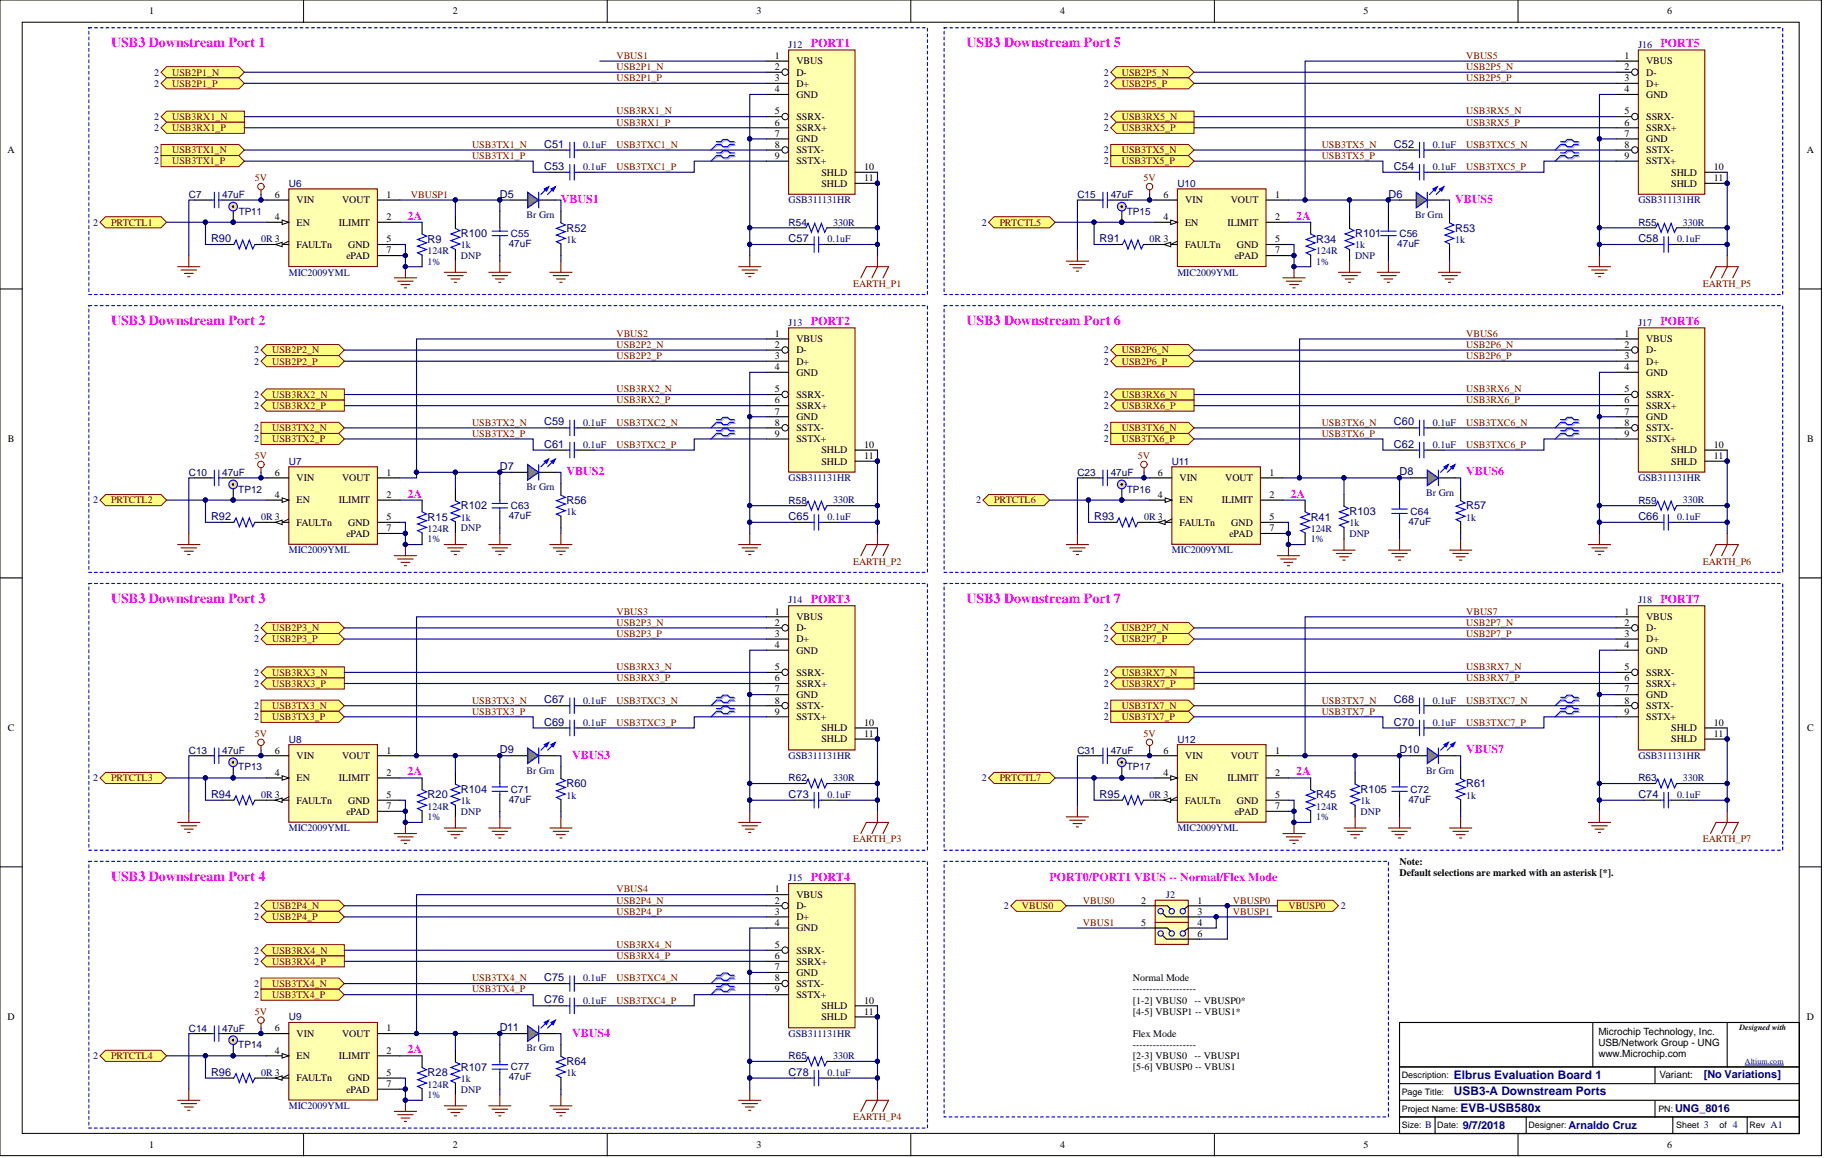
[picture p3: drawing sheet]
<svg xmlns="http://www.w3.org/2000/svg" width="416mm" height="264mm" viewBox="0 0 416 264" stroke-linecap="round" stroke-linejoin="round" font-family="sans-serif">
<defs><g id="words">
<g font-size="3.2" fill="#f0f">
<text x="25.3" y="10.7">USB3 Downstream Port 1</text>
<text x="220.5" y="10.7">USB3 Downstream Port 5</text>
<text x="25.3" y="74.1">USB3 Downstream Port 2</text>
<text x="220.5" y="74.1">USB3 Downstream Port 6</text>
<text x="25.3" y="137.5">USB3 Downstream Port 3</text>
<text x="220.5" y="137.5">USB3 Downstream Port 7</text>
<text x="25.3" y="200.9">USB3 Downstream Port 4</text>
</g>
<g font-size="2.7" fill="#f0f">
<text x="185.1" y="10.8">PORT1</text>
<text x="379" y="10.8">PORT5</text>
<text x="128" y="46.3">VBUS1</text>
<text x="332.1" y="46.3">VBUS5</text>
<text x="93" y="50.1">2A</text>
<text x="295.8" y="50.1">2A</text>
<text x="185.1" y="74.2">PORT2</text>
<text x="379" y="74.2">PORT6</text>
<text x="93" y="113.5">2A</text>
<text x="129.3" y="108.5">VBUS2</text>
<text x="294.5" y="113.5">2A</text>
<text x="334.6" y="108.5">VBUS6</text>
<text x="185.1" y="137.6">PORT3</text>
<text x="379" y="137.6">PORT7</text>
<text x="130.6" y="173.1">VBUS3</text>
<text x="334.6" y="171.9">VBUS7</text>
<text x="93" y="176.9">2A</text>
<text x="295.8" y="176.9">2A</text>
<text x="185.1" y="201">PORT4</text>
<text x="239.6" y="201">PORT0/PORT1 VBUS -- Normal/Flex Mode</text>
<text x="130.6" y="236.5">VBUS4</text>
<text x="93" y="240.3">2A</text>
</g>
<g font-size="2.7" fill="#000080">
<text x="331.8" y="250">USB3-A Downstream Ports</text>
<text x="331.8" y="246.2">Elbrus Evaluation Board 1</text>
<text x="333.3" y="253.8">EVB-USB580x</text>
</g>
<g font-size="2.5" fill="#000080">
<text x="124.2" y="33.7">C51</text>
<text x="318.1" y="33.7">C52</text>
<text x="124.2" y="38.8">C53</text>
<text x="318.1" y="38.8">C54</text>
<text x="114.1" y="45.1">D5</text>
<text x="316.9" y="45.1">D6</text>
<text x="129.3" y="52.8">R52</text>
<text x="332.1" y="52.8">R53</text>
<text x="48.2" y="55.2">R90</text>
<text x="97.6" y="55.4">R9</text>
<text x="105.2" y="54.1">R100</text>
<text x="180" y="55.2">C57</text>
<text x="251" y="55.2">R91</text>
<text x="300.4" y="55.4">R34</text>
<text x="309.3" y="54.1">R101</text>
<text x="373.9" y="55.2">C58</text>
<text x="124.2" y="97.1">C59</text>
<text x="318.1" y="97.1">C60</text>
<text x="114.1" y="107.2">D7</text>
<text x="124.2" y="102.2">C61</text>
<text x="318.1" y="102.2">C62</text>
<text x="319.4" y="108.5">D8</text>
<text x="48.2" y="118.6">R92</text>
<text x="97.6" y="118.8">R15</text>
<text x="105.2" y="116.2">R102</text>
<text x="129.3" y="115">R56</text>
<text x="180" y="118.6">C65</text>
<text x="249.7" y="118.6">R93</text>
<text x="299.1" y="118.8">R41</text>
<text x="308" y="117.5">R103</text>
<text x="334.6" y="116.2">R57</text>
<text x="373.9" y="118.6">C66</text>
<text x="124.2" y="160.5">C67</text>
<text x="318.1" y="160.5">C68</text>
<text x="124.2" y="165.6">C69</text>
<text x="318.1" y="165.6">C70</text>
<text x="114.1" y="171.9">D9</text>
<text x="319.4" y="171.9">D10</text>
<text x="129.3" y="179.6">R60</text>
<text x="334.6" y="179.6">R61</text>
<text x="48.2" y="182">R94</text>
<text x="97.6" y="182.2">R20</text>
<text x="105.2" y="180.9">R104</text>
<text x="180" y="182">C73</text>
<text x="251" y="182">R95</text>
<text x="300.4" y="182.2">R45</text>
<text x="310.5" y="180.9">R105</text>
<text x="373.9" y="182">C74</text>
<text x="124.2" y="223.9">C75</text>
<text x="124.2" y="229">C76</text>
<text x="114.1" y="235.3">D11</text>
<text x="48.2" y="245.4">R96</text>
<text x="97.6" y="245.6">R28</text>
<text x="105.2" y="244.3">R107</text>
<text x="129.3" y="243">R64</text>
<text x="180" y="245.4">C78</text>
<text x="388.9" y="245.9">[No Variations]</text>
<text x="333.9" y="257.6">9/7/2018</text>
<text x="357.9" y="257.6">Arnaldo Cruz</text>
<text x="382.3" y="253.8">UNG_8016</text>
</g>
<g font-size="2.3">
<text x="34.1" y="3.3">1</text>
<text x="103.3" y="3.3">2</text>
<text x="172.6" y="3.3">3</text>
<text x="241.9" y="3.3">4</text>
<text x="311.2" y="3.3">5</text>
<text x="380.5" y="3.3">6</text>
<text x="176.8" y="13.4">1</text>
<text x="176.8" y="16">2</text>
<text x="181.8" y="14.7">VBUS</text>
<text x="181.8" y="17.2">D-</text>
<text x="370.7" y="13.4">1</text>
<text x="370.7" y="16">2</text>
<text x="375.7" y="14.7">VBUS</text>
<text x="375.7" y="17.2">D-</text>
<text x="176.8" y="18.5">3</text>
<text x="176.8" y="21">4</text>
<text x="181.8" y="19.8">D+</text>
<text x="181.8" y="22.3">GND</text>
<text x="370.7" y="18.5">3</text>
<text x="370.7" y="21">4</text>
<text x="375.7" y="19.8">D+</text>
<text x="375.7" y="22.3">GND</text>
<text x="176.8" y="26.1">5</text>
<text x="176.8" y="28.7">6</text>
<text x="181.8" y="27.4">SSRX-</text>
<text x="181.8" y="29.9">SSRX+</text>
<text x="370.7" y="26.1">5</text>
<text x="370.7" y="28.7">6</text>
<text x="375.7" y="27.4">SSRX-</text>
<text x="375.7" y="29.9">SSRX+</text>
<text x="1.7" y="35">A</text>
<text x="176.8" y="31.2">7</text>
<text x="176.8" y="33.7">8</text>
<text x="181.8" y="32.5">GND</text>
<text x="181.8" y="35">SSTX-</text>
<text x="370.7" y="31.2">7</text>
<text x="370.7" y="33.7">8</text>
<text x="375.7" y="32.5">GND</text>
<text x="375.7" y="35">SSTX-</text>
<text x="412.4" y="35">A</text>
<text x="176.8" y="36.3">9</text>
<text x="181.8" y="37.5">SSTX+</text>
<text x="187.5" y="40.1">SHLD</text>
<text x="197.2" y="38.8">10</text>
<text x="197.2" y="41.3">11</text>
<text x="370.7" y="36.3">9</text>
<text x="375.7" y="37.5">SSTX+</text>
<text x="381.4" y="40.1">SHLD</text>
<text x="391.1" y="38.8">10</text>
<text x="391.1" y="41.3">11</text>
<text x="62.7" y="45.1">6</text>
<text x="67.7" y="46.4">VIN</text>
<text x="78.1" y="46.4">VOUT</text>
<text x="88.2" y="45.1">1</text>
<text x="187.5" y="42.6">SHLD</text>
<text x="265.5" y="45.1">6</text>
<text x="270.5" y="46.4">VIN</text>
<text x="280.9" y="46.4">VOUT</text>
<text x="291" y="45.1">1</text>
<text x="381.4" y="42.6">SHLD</text>
<text x="62.7" y="50.2">4</text>
<text x="67.7" y="51.5">EN</text>
<text x="77.3" y="51.5">ILIMIT</text>
<text x="88.2" y="50.2">2</text>
<text x="265.5" y="50.2">4</text>
<text x="270.5" y="51.5">EN</text>
<text x="280.1" y="51.5">ILIMIT</text>
<text x="291" y="50.2">2</text>
<text x="67.7" y="56.6">FAULTn</text>
<text x="79" y="59.1">ePAD</text>
<text x="79.5" y="56.6">GND</text>
<text x="88.2" y="55.3">5</text>
<text x="88.2" y="57.8">7</text>
<text x="270.5" y="56.6">FAULTn</text>
<text x="281.8" y="59.1">ePAD</text>
<text x="282.3" y="56.6">GND</text>
<text x="291" y="55.3">5</text>
<text x="291" y="57.8">7</text>
<text x="176.8" y="76.8">1</text>
<text x="370.7" y="76.8">1</text>
<text x="176.8" y="79.4">2</text>
<text x="176.8" y="81.9">3</text>
<text x="181.8" y="78.1">VBUS</text>
<text x="181.8" y="80.6">D-</text>
<text x="181.8" y="83.2">D+</text>
<text x="370.7" y="79.4">2</text>
<text x="370.7" y="81.9">3</text>
<text x="375.7" y="78.1">VBUS</text>
<text x="375.7" y="80.6">D-</text>
<text x="375.7" y="83.2">D+</text>
<text x="176.8" y="84.4">4</text>
<text x="176.8" y="89.5">5</text>
<text x="181.8" y="85.7">GND</text>
<text x="370.7" y="84.4">4</text>
<text x="370.7" y="89.5">5</text>
<text x="375.7" y="85.7">GND</text>
<text x="176.8" y="92.1">6</text>
<text x="176.8" y="94.6">7</text>
<text x="181.8" y="90.8">SSRX-</text>
<text x="181.8" y="93.3">SSRX+</text>
<text x="181.8" y="95.9">GND</text>
<text x="370.7" y="92.1">6</text>
<text x="370.7" y="94.6">7</text>
<text x="375.7" y="90.8">SSRX-</text>
<text x="375.7" y="93.3">SSRX+</text>
<text x="375.7" y="95.9">GND</text>
<text x="1.8" y="100.9">B</text>
<text x="176.8" y="97.1">8</text>
<text x="176.8" y="99.7">9</text>
<text x="181.8" y="98.4">SSTX-</text>
<text x="181.8" y="100.9">SSTX+</text>
<text x="370.7" y="97.1">8</text>
<text x="370.7" y="99.7">9</text>
<text x="375.7" y="98.4">SSTX-</text>
<text x="375.7" y="100.9">SSTX+</text>
<text x="412.4" y="100.9">B</text>
<text x="187.5" y="103.5">SHLD</text>
<text x="187.5" y="106">SHLD</text>
<text x="197.2" y="102.2">10</text>
<text x="197.2" y="104.7">11</text>
<text x="381.4" y="103.5">SHLD</text>
<text x="381.4" y="106">SHLD</text>
<text x="391.1" y="102.2">10</text>
<text x="391.1" y="104.7">11</text>
<text x="62.7" y="108.5">6</text>
<text x="62.7" y="113.6">4</text>
<text x="67.7" y="109.8">VIN</text>
<text x="78.1" y="109.8">VOUT</text>
<text x="88.2" y="108.5">1</text>
<text x="88.2" y="113.6">2</text>
<text x="264.3" y="108.5">6</text>
<text x="264.3" y="113.6">4</text>
<text x="269.2" y="109.8">VIN</text>
<text x="279.6" y="109.8">VOUT</text>
<text x="289.7" y="108.5">1</text>
<text x="289.7" y="113.6">2</text>
<text x="67.7" y="114.9">EN</text>
<text x="67.7" y="120">FAULTn</text>
<text x="77.3" y="114.9">ILIMIT</text>
<text x="79.5" y="120">GND</text>
<text x="88.2" y="118.7">5</text>
<text x="269.2" y="114.9">EN</text>
<text x="269.2" y="120">FAULTn</text>
<text x="278.8" y="114.9">ILIMIT</text>
<text x="281" y="120">GND</text>
<text x="289.7" y="118.7">5</text>
<text x="79" y="122.5">ePAD</text>
<text x="88.2" y="121.2">7</text>
<text x="280.6" y="122.5">ePAD</text>
<text x="289.7" y="121.2">7</text>
<text x="176.8" y="140.2">1</text>
<text x="176.8" y="142.8">2</text>
<text x="181.8" y="141.5">VBUS</text>
<text x="370.7" y="140.2">1</text>
<text x="370.7" y="142.8">2</text>
<text x="375.7" y="141.5">VBUS</text>
<text x="176.8" y="145.3">3</text>
<text x="176.8" y="147.8">4</text>
<text x="181.8" y="144">D-</text>
<text x="181.8" y="146.6">D+</text>
<text x="181.8" y="149.1">GND</text>
<text x="370.7" y="145.3">3</text>
<text x="370.7" y="147.8">4</text>
<text x="375.7" y="144">D-</text>
<text x="375.7" y="146.6">D+</text>
<text x="375.7" y="149.1">GND</text>
<text x="176.8" y="152.9">5</text>
<text x="176.8" y="155.5">6</text>
<text x="181.8" y="154.2">SSRX-</text>
<text x="370.7" y="152.9">5</text>
<text x="370.7" y="155.5">6</text>
<text x="375.7" y="154.2">SSRX-</text>
<text x="176.8" y="158">7</text>
<text x="176.8" y="160.5">8</text>
<text x="181.8" y="156.7">SSRX+</text>
<text x="181.8" y="159.3">GND</text>
<text x="181.8" y="161.8">SSTX-</text>
<text x="370.7" y="158">7</text>
<text x="370.7" y="160.5">8</text>
<text x="375.7" y="156.7">SSRX+</text>
<text x="375.7" y="159.3">GND</text>
<text x="375.7" y="161.8">SSTX-</text>
<text x="1.8" y="166.9">C</text>
<text x="176.8" y="163.1">9</text>
<text x="181.8" y="164.3">SSTX+</text>
<text x="187.5" y="166.9">SHLD</text>
<text x="197.2" y="165.6">10</text>
<text x="370.7" y="163.1">9</text>
<text x="375.7" y="164.3">SSTX+</text>
<text x="381.4" y="166.9">SHLD</text>
<text x="391.1" y="165.6">10</text>
<text x="412.4" y="166.9">C</text>
<text x="62.7" y="171.9">6</text>
<text x="67.7" y="173.2">VIN</text>
<text x="78.1" y="173.2">VOUT</text>
<text x="88.2" y="171.9">1</text>
<text x="187.5" y="169.4">SHLD</text>
<text x="197.2" y="168.1">11</text>
<text x="265.5" y="171.9">6</text>
<text x="270.5" y="173.2">VIN</text>
<text x="280.9" y="173.2">VOUT</text>
<text x="291" y="171.9">1</text>
<text x="381.4" y="169.4">SHLD</text>
<text x="391.1" y="168.1">11</text>
<text x="62.7" y="177">4</text>
<text x="67.7" y="178.3">EN</text>
<text x="77.3" y="178.3">ILIMIT</text>
<text x="88.2" y="177">2</text>
<text x="265.5" y="177">4</text>
<text x="270.5" y="178.3">EN</text>
<text x="280.1" y="178.3">ILIMIT</text>
<text x="291" y="177">2</text>
<text x="67.7" y="183.4">FAULTn</text>
<text x="79" y="185.9">ePAD</text>
<text x="79.5" y="183.4">GND</text>
<text x="88.2" y="182.1">5</text>
<text x="88.2" y="184.6">7</text>
<text x="270.5" y="183.4">FAULTn</text>
<text x="281.8" y="185.9">ePAD</text>
<text x="282.3" y="183.4">GND</text>
<text x="291" y="182.1">5</text>
<text x="291" y="184.6">7</text>
<text x="319.4" y="197.3">Note:</text>
<text x="176.8" y="203.6">1</text>
<text x="319.4" y="199.8">Default selections are marked with an asterisk [*].</text>
<text x="176.8" y="206.2">2</text>
<text x="176.8" y="208.7">3</text>
<text x="181.8" y="204.9">VBUS</text>
<text x="181.8" y="207.4">D-</text>
<text x="181.8" y="210">D+</text>
<text x="260.5" y="206.2">2</text>
<text x="273.3" y="206.2">1</text>
<text x="273.3" y="208.7">3</text>
<text x="176.8" y="211.2">4</text>
<text x="181.8" y="212.5">GND</text>
<text x="260.5" y="211.2">5</text>
<text x="273.3" y="211.2">4</text>
<text x="273.3" y="213.8">6</text>
<text x="176.8" y="216.3">5</text>
<text x="176.8" y="218.9">6</text>
<text x="176.8" y="221.4">7</text>
<text x="181.8" y="217.6">SSRX-</text>
<text x="181.8" y="220.1">SSRX+</text>
<text x="176.8" y="223.9">8</text>
<text x="176.8" y="226.5">9</text>
<text x="181.8" y="222.7">GND</text>
<text x="181.8" y="225.2">SSTX-</text>
<text x="181.8" y="227.7">SSTX+</text>
<text x="258.6" y="223.9">Normal Mode</text>
<text x="258.6" y="226.5">-------------------</text>
<text x="1.7" y="232.8">D</text>
<text x="187.5" y="230.3">SHLD</text>
<text x="187.5" y="232.8">SHLD</text>
<text x="197.2" y="229">10</text>
<text x="197.2" y="231.5">11</text>
<text x="258.6" y="229">[1-2] VBUS0</text>
<text x="258.6" y="231.5">[4-5] VBUSP1 -- VBUS1*</text>
<text x="272.6" y="229">-- VBUSP0*</text>
<text x="412.4" y="232.8">D</text>
<text x="62.7" y="235.3">6</text>
<text x="67.7" y="236.6">VIN</text>
<text x="78.1" y="236.6">VOUT</text>
<text x="88.2" y="235.3">1</text>
<text x="258.6" y="236.6">Flex Mode</text>
<text x="258.6" y="239.1">-------------------</text>
<text x="364.8" y="236.1">Microchip Technology, Inc.</text>
<text x="364.8" y="238.7">USB/Network Group - UNG</text>
<text x="62.7" y="240.4">4</text>
<text x="67.7" y="241.7">EN</text>
<text x="77.3" y="241.7">ILIMIT</text>
<text x="88.2" y="245.5">5</text>
<text x="88.2" y="240.4">2</text>
<text x="258.6" y="241.7">[2-3] VBUS0</text>
<text x="258.6" y="244.2">[5-6] VBUSP0 -- VBUS1</text>
<text x="272.6" y="241.7">-- VBUSP1</text>
<text x="364.8" y="241.2">www.Microchip.com</text>
<text x="67.7" y="246.8">FAULTn</text>
<text x="79" y="249.3">ePAD</text>
<text x="79.5" y="246.8">GND</text>
<text x="88.2" y="248">7</text>
<text x="378.7" y="246">Variant:</text>
<text x="34.1" y="262">1</text>
<text x="103.3" y="262">2</text>
<text x="172.6" y="262">3</text>
<text x="241.9" y="262">4</text>
<text x="311.2" y="262">5</text>
<text x="380.5" y="262">6</text>
</g>
<g font-size="2.3" fill="#000080">
<text x="180" y="10.9">J12</text>
<text x="373.9" y="10.9">J16</text>
<text x="35.2" y="17.2">2</text>
<text x="251.9" y="17.2">2</text>
<text x="35.2" y="19.8">2</text>
<text x="251.9" y="19.8">2</text>
<text x="35.2" y="27.4">2</text>
<text x="35.2" y="29.9">2</text>
<text x="251.9" y="27.4">2</text>
<text x="251.9" y="29.9">2</text>
<text x="35.2" y="35">2</text>
<text x="133.1" y="33.7">0.1uF</text>
<text x="251.9" y="35">2</text>
<text x="327" y="33.7">0.1uF</text>
<text x="35.2" y="37.5">2</text>
<text x="133.1" y="38.8">0.1uF</text>
<text x="251.9" y="37.5">2</text>
<text x="327" y="38.8">0.1uF</text>
<text x="43.1" y="45.2">C7</text>
<text x="50.7" y="45.2">47uF</text>
<text x="65.9" y="42.6">U6</text>
<text x="180" y="46.4">GSB311131HR</text>
<text x="245.9" y="45.2">C15</text>
<text x="253.5" y="45.2">47uF</text>
<text x="268.7" y="42.6">U10</text>
<text x="373.9" y="46.4">GSB311131HR</text>
<text x="21.3" y="51.5">2</text>
<text x="54.5" y="49">TP11</text>
<text x="120.2" y="49.7">Br Grn</text>
<text x="180" y="51.5">R54</text>
<text x="190.1" y="51.5">330R</text>
<text x="224" y="51.5">2</text>
<text x="257.2" y="49">TP15</text>
<text x="323" y="49.7">Br Grn</text>
<text x="373.9" y="51.5">R55</text>
<text x="384" y="51.5">330R</text>
<text x="59.6" y="55.3">0R 3</text>
<text x="97.6" y="57.9">124R</text>
<text x="105.2" y="56.7">1k</text>
<text x="105.2" y="59.1">DNP</text>
<text x="116.1" y="56.3">47uF</text>
<text x="116.6" y="54.1">C55</text>
<text x="129.3" y="55.4">1k</text>
<text x="188.9" y="55.3">0.1uF</text>
<text x="262.4" y="55.3">0R 3</text>
<text x="300.4" y="57.9">124R</text>
<text x="309.3" y="56.7">1k</text>
<text x="309.3" y="59.1">DNP</text>
<text x="318.9" y="56.3">47uF</text>
<text x="319.4" y="54.1">C56</text>
<text x="332.1" y="55.4">1k</text>
<text x="382.8" y="55.3">0.1uF</text>
<text x="65.9" y="62.9">MIC2009YML</text>
<text x="97.6" y="60.4">1%</text>
<text x="268.7" y="62.9">MIC2009YML</text>
<text x="300.4" y="60.4">1%</text>
<text x="180" y="74.3">J13</text>
<text x="373.9" y="74.3">J17</text>
<text x="58" y="80.6">2</text>
<text x="58" y="83.2">2</text>
<text x="251.9" y="80.6">2</text>
<text x="251.9" y="83.2">2</text>
<text x="58" y="90.8">2</text>
<text x="58" y="93.3">2</text>
<text x="251.9" y="90.8">2</text>
<text x="251.9" y="93.3">2</text>
<text x="58" y="98.4">2</text>
<text x="58" y="100.9">2</text>
<text x="133.1" y="97.1">0.1uF</text>
<text x="251.9" y="98.4">2</text>
<text x="251.9" y="100.9">2</text>
<text x="327" y="97.1">0.1uF</text>
<text x="65.9" y="106">U7</text>
<text x="133.1" y="102.2">0.1uF</text>
<text x="267.4" y="106">U11</text>
<text x="327" y="102.2">0.1uF</text>
<text x="43.1" y="108.6">C10</text>
<text x="50.7" y="108.6">47uF</text>
<text x="54.4" y="112.4">TP12</text>
<text x="120.2" y="111.8">Br Grn</text>
<text x="180" y="109.8">GSB311131HR</text>
<text x="245.9" y="108.6">C23</text>
<text x="253.5" y="108.6">47uF</text>
<text x="257.2" y="112.4">TP16</text>
<text x="325.5" y="113.1">Br Grn</text>
<text x="373.9" y="109.8">GSB311131HR</text>
<text x="21.3" y="114.9">2</text>
<text x="59.6" y="118.7">0R 3</text>
<text x="105.2" y="118.8">1k</text>
<text x="116.1" y="118.5">47uF</text>
<text x="116.6" y="116.2">C63</text>
<text x="129.3" y="117.5">1k</text>
<text x="180" y="114.9">R58</text>
<text x="188.9" y="118.7">0.1uF</text>
<text x="190.1" y="114.9">330R</text>
<text x="222.8" y="114.9">2</text>
<text x="261.1" y="118.7">0R 3</text>
<text x="321.4" y="119.7">47uF</text>
<text x="321.9" y="117.5">C64</text>
<text x="334.6" y="118.8">1k</text>
<text x="373.9" y="114.9">R59</text>
<text x="382.8" y="118.7">0.1uF</text>
<text x="384" y="114.9">330R</text>
<text x="97.6" y="121.3">124R</text>
<text x="97.6" y="123.8">1%</text>
<text x="105.2" y="121.2">DNP</text>
<text x="299.1" y="121.3">124R</text>
<text x="299.1" y="123.8">1%</text>
<text x="308" y="120.1">1k</text>
<text x="308" y="122.5">DNP</text>
<text x="65.9" y="126.3">MIC2009YML</text>
<text x="267.4" y="126.3">MIC2009YML</text>
<text x="180" y="137.7">J14</text>
<text x="373.9" y="137.7">J18</text>
<text x="58" y="144">2</text>
<text x="58" y="146.6">2</text>
<text x="251.9" y="144">2</text>
<text x="251.9" y="146.6">2</text>
<text x="58" y="154.2">2</text>
<text x="251.9" y="154.2">2</text>
<text x="58" y="161.8">2</text>
<text x="58" y="156.7">2</text>
<text x="133.1" y="160.5">0.1uF</text>
<text x="251.9" y="161.8">2</text>
<text x="251.9" y="156.7">2</text>
<text x="327" y="160.5">0.1uF</text>
<text x="58" y="164.3">2</text>
<text x="133.1" y="165.6">0.1uF</text>
<text x="251.9" y="164.3">2</text>
<text x="327" y="165.6">0.1uF</text>
<text x="43.1" y="172">C13</text>
<text x="50.7" y="172">47uF</text>
<text x="65.9" y="169.4">U8</text>
<text x="180" y="173.2">GSB311131HR</text>
<text x="245.9" y="172">C31</text>
<text x="253.5" y="172">47uF</text>
<text x="268.7" y="169.4">U12</text>
<text x="373.9" y="173.2">GSB311131HR</text>
<text x="21.3" y="178.3">2</text>
<text x="54.4" y="175.8">TP13</text>
<text x="120.2" y="176.5">Br Grn</text>
<text x="180" y="178.3">R62</text>
<text x="190.1" y="178.3">330R</text>
<text x="224" y="178.3">2</text>
<text x="257.2" y="175.8">TP17</text>
<text x="325.5" y="176.5">Br Grn</text>
<text x="373.9" y="178.3">R63</text>
<text x="384" y="178.3">330R</text>
<text x="59.6" y="182.1">0R 3</text>
<text x="97.6" y="184.7">124R</text>
<text x="105.2" y="183.5">1k</text>
<text x="105.2" y="185.9">DNP</text>
<text x="116.1" y="183.1">47uF</text>
<text x="116.6" y="180.9">C71</text>
<text x="129.3" y="182.2">1k</text>
<text x="188.9" y="182.1">0.1uF</text>
<text x="262.4" y="182.1">0R 3</text>
<text x="300.4" y="184.7">124R</text>
<text x="310.5" y="183.5">1k</text>
<text x="310.5" y="185.9">DNP</text>
<text x="321.4" y="183.1">47uF</text>
<text x="321.9" y="180.9">C72</text>
<text x="334.6" y="182.2">1k</text>
<text x="382.8" y="182.1">0.1uF</text>
<text x="65.9" y="189.7">MIC2009YML</text>
<text x="97.6" y="187.2">1%</text>
<text x="268.7" y="189.7">MIC2009YML</text>
<text x="300.4" y="187.2">1%</text>
<text x="180" y="201.1">J15</text>
<text x="58" y="207.4">2</text>
<text x="58" y="210">2</text>
<text x="229.1" y="207.4">2</text>
<text x="266.2" y="204.9">J2</text>
<text x="306" y="207.4">2</text>
<text x="58" y="217.6">2</text>
<text x="58" y="220.1">2</text>
<text x="58" y="225.2">2</text>
<text x="58" y="227.7">2</text>
<text x="133.1" y="223.9">0.1uF</text>
<text x="65.9" y="232.8">U9</text>
<text x="133.1" y="229">0.1uF</text>
<text x="43.1" y="235.4">C14</text>
<text x="50.7" y="235.4">47uF</text>
<text x="54.4" y="239.2">TP14</text>
<text x="120.2" y="239.9">Br Grn</text>
<text x="180" y="236.6">GSB311131HR</text>
<text x="21.3" y="241.7">2</text>
<text x="59.6" y="245.5">0R 3</text>
<text x="116.6" y="244.3">C77</text>
<text x="129.3" y="245.6">1k</text>
<text x="180" y="241.7">R65</text>
<text x="188.9" y="245.5">0.1uF</text>
<text x="190.1" y="241.7">330R</text>
<text x="97.6" y="248.1">124R</text>
<text x="97.6" y="250.6">1%</text>
<text x="105.2" y="246.9">1k</text>
<text x="105.2" y="249.3">DNP</text>
<text x="116.1" y="246.5">47uF</text>
<text x="65.9" y="253.1">MIC2009YML</text>
</g>
<g font-size="2.3" fill="#800000">
<text x="39.3" y="17.2">USB2P1_N</text>
<text x="140.7" y="16">USB2P1_N</text>
<text x="140.7" y="13.4">VBUS1</text>
<text x="256" y="17.2">USB2P5_N</text>
<text x="334.6" y="16">USB2P5_N</text>
<text x="334.6" y="13.4">VBUS5</text>
<text x="39.3" y="19.8">USB2P1_P</text>
<text x="140.7" y="18.5">USB2P1_P</text>
<text x="256" y="19.8">USB2P5_P</text>
<text x="334.6" y="18.5">USB2P5_P</text>
<text x="39.3" y="27.4">USB3RX1_N</text>
<text x="39.3" y="29.9">USB3RX1_P</text>
<text x="140.7" y="26.1">USB3RX1_N</text>
<text x="140.7" y="28.7">USB3RX1_P</text>
<text x="256" y="27.4">USB3RX5_N</text>
<text x="256" y="29.9">USB3RX5_P</text>
<text x="334.6" y="26.1">USB3RX5_N</text>
<text x="334.6" y="28.7">USB3RX5_P</text>
<text x="39.3" y="35">USB3TX1_N</text>
<text x="107.7" y="33.7">USB3TX1_N</text>
<text x="140.7" y="33.7">USB3TXC1_N</text>
<text x="256" y="35">USB3TX5_N</text>
<text x="301.7" y="33.7">USB3TX5_N</text>
<text x="334.6" y="33.7">USB3TXC5_N</text>
<text x="39.3" y="37.5">USB3TX1_P</text>
<text x="58.2" y="41.3">5V</text>
<text x="107.7" y="36.3">USB3TX1_P</text>
<text x="140.7" y="38.8">USB3TXC1_P</text>
<text x="256" y="37.5">USB3TX5_P</text>
<text x="261" y="41.3">5V</text>
<text x="301.7" y="36.3">USB3TX5_P</text>
<text x="334.6" y="38.8">USB3TXC5_P</text>
<text x="93.8" y="45.1">VBUSP1</text>
<text x="25.3" y="51.5">PRTCTL1</text>
<text x="228.1" y="51.5">PRTCTL5</text>
<text x="194.7" y="65.4">EARTH_P1</text>
<text x="388.7" y="65.4">EARTH_P5</text>
<text x="140.7" y="76.8">VBUS2</text>
<text x="334.6" y="76.8">VBUS6</text>
<text x="62.1" y="80.6">USB2P2_N</text>
<text x="62.1" y="83.2">USB2P2_P</text>
<text x="140.7" y="79.4">USB2P2_N</text>
<text x="140.7" y="81.9">USB2P2_P</text>
<text x="256" y="80.6">USB2P6_N</text>
<text x="256" y="83.2">USB2P6_P</text>
<text x="334.6" y="79.4">USB2P6_N</text>
<text x="334.6" y="81.9">USB2P6_P</text>
<text x="140.7" y="89.5">USB3RX2_N</text>
<text x="334.6" y="89.5">USB3RX6_N</text>
<text x="62.1" y="90.8">USB3RX2_N</text>
<text x="62.1" y="93.3">USB3RX2_P</text>
<text x="140.7" y="92.1">USB3RX2_P</text>
<text x="256" y="90.8">USB3RX6_N</text>
<text x="256" y="93.3">USB3RX6_P</text>
<text x="334.6" y="92.1">USB3RX6_P</text>
<text x="62.1" y="98.4">USB3TX2_N</text>
<text x="62.1" y="100.9">USB3TX2_P</text>
<text x="107.7" y="97.1">USB3TX2_N</text>
<text x="107.7" y="99.7">USB3TX2_P</text>
<text x="140.7" y="97.1">USB3TXC2_N</text>
<text x="256" y="98.4">USB3TX6_N</text>
<text x="256" y="100.9">USB3TX6_P</text>
<text x="301.7" y="97.1">USB3TX6_N</text>
<text x="301.7" y="99.7">USB3TX6_P</text>
<text x="334.6" y="97.1">USB3TXC6_N</text>
<text x="58.2" y="104.7">5V</text>
<text x="140.7" y="102.2">USB3TXC2_P</text>
<text x="259.7" y="104.7">5V</text>
<text x="334.6" y="102.2">USB3TXC6_P</text>
<text x="25.3" y="114.9">PRTCTL2</text>
<text x="226.9" y="114.9">PRTCTL6</text>
<text x="194.7" y="128.8">EARTH_P2</text>
<text x="388.7" y="128.8">EARTH_P6</text>
<text x="140.7" y="142.8">USB2P3_N</text>
<text x="140.7" y="140.2">VBUS3</text>
<text x="334.6" y="142.8">USB2P7_N</text>
<text x="334.6" y="140.2">VBUS7</text>
<text x="62.1" y="144">USB2P3_N</text>
<text x="62.1" y="146.6">USB2P3_P</text>
<text x="140.7" y="145.3">USB2P3_P</text>
<text x="256" y="144">USB2P7_N</text>
<text x="256" y="146.6">USB2P7_P</text>
<text x="334.6" y="145.3">USB2P7_P</text>
<text x="62.1" y="154.2">USB3RX3_N</text>
<text x="140.7" y="152.9">USB3RX3_N</text>
<text x="140.7" y="155.5">USB3RX3_P</text>
<text x="256" y="154.2">USB3RX7_N</text>
<text x="334.6" y="152.9">USB3RX7_N</text>
<text x="334.6" y="155.5">USB3RX7_P</text>
<text x="62.1" y="161.8">USB3TX3_N</text>
<text x="62.1" y="156.7">USB3RX3_P</text>
<text x="107.7" y="160.5">USB3TX3_N</text>
<text x="140.7" y="160.5">USB3TXC3_N</text>
<text x="256" y="161.8">USB3TX7_N</text>
<text x="256" y="156.7">USB3RX7_P</text>
<text x="301.7" y="160.5">USB3TX7_N</text>
<text x="334.6" y="160.5">USB3TXC7_N</text>
<text x="62.1" y="164.3">USB3TX3_P</text>
<text x="107.7" y="163.1">USB3TX3_P</text>
<text x="140.7" y="165.6">USB3TXC3_P</text>
<text x="256" y="164.3">USB3TX7_P</text>
<text x="301.7" y="163.1">USB3TX7_P</text>
<text x="334.6" y="165.6">USB3TXC7_P</text>
<text x="58.2" y="168.1">5V</text>
<text x="261" y="168.1">5V</text>
<text x="25.3" y="178.3">PRTCTL3</text>
<text x="228.1" y="178.3">PRTCTL7</text>
<text x="194.7" y="192.2">EARTH_P3</text>
<text x="388.7" y="192.2">EARTH_P7</text>
<text x="140.7" y="203.6">VBUS4</text>
<text x="62.1" y="207.4">USB2P4_N</text>
<text x="62.1" y="210">USB2P4_P</text>
<text x="140.7" y="206.2">USB2P4_N</text>
<text x="140.7" y="208.7">USB2P4_P</text>
<text x="233.2" y="207.4">VBUS0</text>
<text x="247.2" y="206.2">VBUS0</text>
<text x="281.4" y="208.7">VBUSP1</text>
<text x="281.4" y="206.2">VBUSP0</text>
<text x="294.1" y="207.4">VBUSP0</text>
<text x="247.2" y="211.2">VBUS1</text>
<text x="62.1" y="217.6">USB3RX4_N</text>
<text x="62.1" y="220.1">USB3RX4_P</text>
<text x="140.7" y="216.3">USB3RX4_N</text>
<text x="140.7" y="218.9">USB3RX4_P</text>
<text x="62.1" y="225.2">USB3TX4_N</text>
<text x="62.1" y="227.7">USB3TX4_P</text>
<text x="107.7" y="223.9">USB3TX4_N</text>
<text x="107.7" y="226.5">USB3TX4_P</text>
<text x="140.7" y="223.9">USB3TXC4_N</text>
<text x="58.2" y="231.5">5V</text>
<text x="140.7" y="229">USB3TXC4_P</text>
<text x="25.3" y="241.7">PRTCTL4</text>
<text x="194.7" y="255.6">EARTH_P4</text>
</g>
<g font-size="2">
<text x="319.9" y="249.9">Page Title:</text>
<text x="319.9" y="246.1">Description:</text>
<text x="319.9" y="253.7">Project Name:</text>
<text x="319.9" y="257.5">Size: B</text>
<text x="328" y="257.5">Date:</text>
<text x="348.8" y="257.5">Designer:</text>
<text x="378.5" y="253.7">PN:</text>
<text x="382.5" y="257.5">Sheet 3</text>
<text x="392.4" y="257.5">of 4</text>
<text x="399.3" y="257.5">Rev A1</text>
</g>
<text font-size="1.8" x="397" y="235">Designed with</text>
<text font-size="1.8" fill="#000080" x="398.2" y="242.8">Altium.com</text>
</g></defs>
<g fill="#fff" stroke="#000" stroke-width=".23">
<path d="M0 0h415.7v263.7h-415.7z"/>
<path d="M5.1 5.1h405.5v253.5h-405.5z"/>
</g>
<g fill="none" stroke="#000" stroke-width=".23">
<path d="M69.3 0v5.1M138.6 0v5.1M207.9 0v5.1M277.1 0v5.1M346.5 0v5.1M0 65.9h5.1M410.7 65.9h5M0 131.9h5.1M410.7 131.9h5M0 197.8h5.1M410.7 197.8h5M69.3 258.7v5"/>
<path d="M138.6 258.7v5M207.9 258.7v5M277.1 258.7v5M346.5 258.7v5"/>
</g>
<g fill="none" stroke="#000" stroke-width=".25">
<path d="M125.5 39.3h3.8M125.5 34.2h3.8M131.8 39.3h3.8M131.8 34.2h3.8M319.4 233.3h91.3v25.4h-91.3zM363.5 233.3v10.2M394.2 233.3v10.2M319.4 254.9h91.3M319.4 251.1h91.3M319.4 247.3h91.3M319.4 243.5h91.3M327.5 254.9v3.8"/>
<path d="M348.3 254.9v3.8M377.7 243.5v3.8M377.7 251.1v3.8M381.8 254.9v3.8M398.8 254.9v3.8"/>
</g>
<path d="M364.8 234.1h28.6v8.8h-28.6z" fill="#fff" stroke="#fff" stroke-width=".23"/>
<path d="M398.2 243h8.9" fill="none" stroke="#000080" stroke-width=".23"/>
<path d="M129.3 39.3h.7M129.3 34.2h.7M130 32.5v3.5M130 37.5v3.6M131.1 39.3h.7M131.1 32.5v3.5M131.1 37.5v3.6M131.1 34.2h.7" fill="none" stroke="#00f" stroke-width=".25"/>
<g fill="#ffff80" stroke="#800000" stroke-width=".23">
<path d="M36.8 33h17.7l1.3 1.2-1.3 1.3h-17.7z" fill-rule="evenodd"/>
<path d="M36.8 35.5h17.7l1.3 1.3-1.3 1.2h-17.7z" fill-rule="evenodd"/>
<path d="M38 25.4h17.8v2.5h-17.8l-1.2-1.3z" fill-rule="evenodd"/>
<path d="M38 27.9h17.8v2.5h-17.8l-1.2-1.2z" fill-rule="evenodd"/>
<path d="M38 15.2h16.5l1.3 1.3-1.3 1.2h-16.5l-1.2-1.2z" fill-rule="evenodd"/>
<path d="M38 17.7h16.5l1.3 1.3-1.3 1.3h-16.5l-1.2-1.3z" fill-rule="evenodd"/>
</g>
<path d="M122.9 43.9v3.5M128 50.8l1 .6-2 .7 2 .8-2 .7 2 .8-2 .8 1 .5" fill="none" stroke="#00f" stroke-width=".25"/>
<path d="M116.6 45.6h3.8M122.9 45.6h3.8M128 48.2v2.6M128 55.7v2.6" fill="none" stroke="#000" stroke-width=".25"/>
<path d="M128 59.6v2.5M125.5 62.1h5.1M126.2 62.9h3.6M127 63.7h2M127.8 64.4h.5" fill="none" stroke="#800000" stroke-width=".25"/>
<path d="M120.4 43.9l2.5 1.7-2.5 1.8z" fill="#3c3"/>
<path d="M120.4 43.9l2.5 1.7-2.5 1.8z" fill="none" stroke="#00f" stroke-width=".25"/>
<path d="M125.7 43.1l1-.5-.5 1z" fill="#00f"/>
<path d="M125.7 43.1l1-.5-.5 1z" fill="none" stroke="#00f" stroke-width=".25"/>
<path d="M124.2 43.1l1-.5-.5 1z" fill="#00f"/>
<path d="M124.2 43.1l1-.5-.5 1zM125 42.9l-1.5 1.5M126.5 42.9l-1.5 1.5M129.3 97.6h.7M130 95.9v3.5M131.1 95.9v3.5M131.1 97.6h.7M129.3 102.7h.7M130 100.9v3.6M131.1 102.7h.7M131.1 100.9v3.6" fill="none" stroke="#00f" stroke-width=".25"/>
<path d="M114.1 59.6v2.5M111.5 62.1h5.1M112.3 62.9h3.5M113.1 63.7h2M113.8 64.4h.5" fill="none" stroke="#800000" stroke-width=".25"/>
<path d="M125.5 97.6h3.8M131.8 97.6h3.8M125.5 102.7h3.8M131.8 102.7h3.8" fill="none" stroke="#000" stroke-width=".25"/>
<g fill="#ffff80" stroke="#800000" stroke-width=".23">
<path d="M59.6 96.4h17.7l1.3 1.2-1.3 1.3h-17.7z" fill-rule="evenodd"/>
<path d="M59.6 98.9h17.7l1.3 1.3-1.3 1.2h-17.7z" fill-rule="evenodd"/>
<path d="M60.8 88.8h17.8v2.5h-17.8l-1.2-1.3z" fill-rule="evenodd"/>
<path d="M60.8 91.3h17.8v2.5h-17.8l-1.2-1.2z" fill-rule="evenodd"/>
<path d="M60.8 78.6h16.5l1.3 1.3-1.3 1.2h-16.5l-1.2-1.2z" fill-rule="evenodd"/>
<path d="M60.8 81.1h16.5l1.3 1.3-1.3 1.3h-16.5l-1.2-1.3z" fill-rule="evenodd"/>
</g>
<path d="M125.5 166.1h3.8M125.5 161h3.8M131.8 166.1h3.8M131.8 161h3.8" fill="none" stroke="#000" stroke-width=".25"/>
<path d="M130 159.3v3.5M131.1 159.3v3.5M129.3 166.1h.7M129.3 161h.7M130 164.3v3.6M131.1 166.1h.7M131.1 164.3v3.6M131.1 161h.7" fill="none" stroke="#00f" stroke-width=".25"/>
<g fill="#ffff80" stroke="#800000" stroke-width=".23">
<path d="M59.6 159.8h17.7l1.3 1.2-1.3 1.3h-17.7z" fill-rule="evenodd"/>
<path d="M59.6 162.3h17.7l1.3 1.3-1.3 1.2h-17.7z" fill-rule="evenodd"/>
<path d="M60.8 152.2h17.8v2.5h-17.8l-1.2-1.3z" fill-rule="evenodd"/>
<path d="M60.8 154.7h17.8v2.5h-17.8l-1.2-1.2z" fill-rule="evenodd"/>
<path d="M60.8 142h16.5l1.3 1.3-1.3 1.2h-16.5l-1.2-1.2z" fill-rule="evenodd"/>
<path d="M60.8 144.5h16.5l1.3 1.3-1.3 1.3h-16.5l-1.2-1.3z" fill-rule="evenodd"/>
</g>
<path d="M125.5 229.5h3.8M125.5 224.4h3.8M131.8 229.5h3.8M131.8 224.4h3.8" fill="none" stroke="#000" stroke-width=".25"/>
<path d="M129.3 229.5h.7M129.3 224.4h.7M130 222.7v3.5M130 227.7v3.6M131.1 229.5h.7M131.1 222.7v3.5M131.1 227.7v3.6M131.1 224.4h.7" fill="none" stroke="#00f" stroke-width=".25"/>
<g fill="#ffff80" stroke="#800000" stroke-width=".23">
<path d="M59.6 223.2h17.7l1.3 1.2-1.3 1.3h-17.7z" fill-rule="evenodd"/>
<path d="M59.6 225.7h17.7l1.3 1.3-1.3 1.2h-17.7z" fill-rule="evenodd"/>
<path d="M60.8 215.6h17.8v2.5h-17.8l-1.2-1.3z" fill-rule="evenodd"/>
<path d="M60.8 218.1h17.8v2.5h-17.8l-1.2-1.2z" fill-rule="evenodd"/>
<path d="M60.8 205.4h16.5l1.3 1.3-1.3 1.2h-16.5l-1.2-1.2z" fill-rule="evenodd"/>
<path d="M60.8 207.9h16.5l1.3 1.3-1.3 1.3h-16.5l-1.2-1.3z" fill-rule="evenodd"/>
</g>
<path d="M319.4 39.3h3.8M319.4 34.2h3.8M325.7 39.3h3.8M325.7 34.2h3.8" fill="none" stroke="#000" stroke-width=".25"/>
<path d="M323.2 39.3h.8M323.2 34.2h.8M324 32.5v3.5M324 37.5v3.6M325 39.3h.7M325 32.5v3.5M325 37.5v3.6M325 34.2h.7" fill="none" stroke="#00f" stroke-width=".25"/>
<g fill="#ffff80" stroke="#800000" stroke-width=".23">
<path d="M253.5 33h17.7l1.3 1.2-1.3 1.3h-17.7z" fill-rule="evenodd"/>
<path d="M253.5 35.5h17.7l1.3 1.3-1.3 1.2h-17.7z" fill-rule="evenodd"/>
<path d="M254.8 25.4h17.7v2.5h-17.7l-1.3-1.3z" fill-rule="evenodd"/>
<path d="M254.8 27.9h17.7v2.5h-17.7l-1.3-1.2z" fill-rule="evenodd"/>
<path d="M254.8 15.2h16.4l1.3 1.3-1.3 1.2h-16.4l-1.3-1.2z" fill-rule="evenodd"/>
<path d="M254.8 17.7h16.4l1.3 1.3-1.3 1.3h-16.4l-1.3-1.3z" fill-rule="evenodd"/>
</g>
<path d="M319.4 97.6h3.8M325.7 97.6h3.8M319.4 102.7h3.8M325.7 102.7h3.8" fill="none" stroke="#000" stroke-width=".25"/>
<path d="M323.2 97.6h.8M324 95.9v3.5M325 95.9v3.5M325 97.6h.7M323.2 102.7h.8M324 100.9v3.6M325 102.7h.7M325 100.9v3.6" fill="none" stroke="#00f" stroke-width=".25"/>
<g fill="#ffff80" stroke="#800000" stroke-width=".23">
<path d="M253.5 96.4h17.7l1.3 1.2-1.3 1.3h-17.7z" fill-rule="evenodd"/>
<path d="M253.5 98.9h17.7l1.3 1.3-1.3 1.2h-17.7z" fill-rule="evenodd"/>
<path d="M254.8 88.8h17.7v2.5h-17.7l-1.3-1.3z" fill-rule="evenodd"/>
<path d="M254.8 91.3h17.7v2.5h-17.7l-1.3-1.2z" fill-rule="evenodd"/>
<path d="M254.8 78.6h16.4l1.3 1.3-1.3 1.2h-16.4l-1.3-1.2z" fill-rule="evenodd"/>
<path d="M254.8 81.1h16.4l1.3 1.3-1.3 1.3h-16.4l-1.3-1.3z" fill-rule="evenodd"/>
</g>
<path d="M319.4 166.1h3.8M319.4 161h3.8M325.7 166.1h3.8M325.7 161h3.8" fill="none" stroke="#000" stroke-width=".25"/>
<path d="M324 159.3v3.5M325 159.3v3.5M323.2 166.1h.8M323.2 161h.8M324 164.3v3.6M325 166.1h.7M325 164.3v3.6M325 161h.7" fill="none" stroke="#00f" stroke-width=".25"/>
<g fill="#ffff80" stroke="#800000" stroke-width=".23">
<path d="M253.5 159.8h17.7l1.3 1.2-1.3 1.3h-17.7z" fill-rule="evenodd"/>
<path d="M253.5 162.3h17.7l1.3 1.3-1.3 1.2h-17.7z" fill-rule="evenodd"/>
<path d="M254.8 152.2h17.7v2.5h-17.7l-1.3-1.3z" fill-rule="evenodd"/>
<path d="M254.8 154.7h17.7v2.5h-17.7l-1.3-1.2z" fill-rule="evenodd"/>
<path d="M254.8 142h16.4l1.3 1.3-1.3 1.2h-16.4l-1.3-1.2z" fill-rule="evenodd"/>
<path d="M254.8 144.5h16.4l1.3 1.3-1.3 1.3h-16.4l-1.3-1.3z" fill-rule="evenodd"/>
</g>
<path d="M43.1 58.3v2.6M59.6 43.4v1M40.6 60.9h5M41.3 61.6h3.6M42.1 62.4h2M42.8 63.1h.5M90 63.4h5.1M90.8 64.2h3.5M91.5 64.9h2M92.3 65.7h.5M92.5 60.9v2.5" fill="none" stroke="#800000" stroke-width=".25"/>
<circle cx="92.5" cy="60.8" r=".48" fill="#000080" stroke="#000080" stroke-width=".23"/>
<circle cx="59.5" cy="42.6" r=".74" fill="none" stroke="#800000" stroke-width=".23"/>
<path d="M24.1 49.4h12.7l1.2 1.3-1.2 1.3h-12.7l-1.3-1.3z" fill-rule="evenodd" fill="#ffff80" stroke="#800000" stroke-width=".23"/>
<path d="M122.9 106v3.6M128 113l1 .5-2 .7 2 .8-2 .8 2 .7-2 .8 1 .5" fill="none" stroke="#00f" stroke-width=".25"/>
<path d="M116.6 107.8h3.8M122.9 107.8h3.8M128 110.3v2.7M128 117.8v2.7" fill="none" stroke="#000" stroke-width=".25"/>
<path d="M125.5 124.3h5.1M126.2 125h3.6M127 125.8h2M127.8 126.5h.5M128 121.7v2.6" fill="none" stroke="#800000" stroke-width=".25"/>
<path d="M120.4 106l2.5 1.8-2.5 1.8z" fill="#3c3"/>
<path d="M120.4 106l2.5 1.8-2.5 1.8z" fill="none" stroke="#00f" stroke-width=".25"/>
<path d="M125.7 105.2l1-.5-.5 1z" fill="#00f"/>
<path d="M125.7 105.2l1-.5-.5 1z" fill="none" stroke="#00f" stroke-width=".25"/>
<path d="M124.2 105.2l1-.5-.5 1z" fill="#00f"/>
<path d="M124.2 105.2l1-.5-.5 1zM125 105l-1.5 1.5M126.5 105l-1.5 1.5" fill="none" stroke="#00f" stroke-width=".25"/>
<g fill="none" stroke="#800000" stroke-width=".25">
<path d="M59.6 106.8v1M40.6 124.3h5M41.3 125h3.6M42.1 125.8h2M42.8 126.5h.5M43.1 121.7v2.6M90 126.8h5.1M90.8 127.6h3.5M91.5 128.3h2M92.3 129.1h.5M92.5 124.3v2.5M111.5 124.3h5.1"/>
<path d="M112.3 125h3.5M113.1 125.8h2M113.8 126.5h.5M114.1 121.7v2.6"/>
</g>
<circle cx="92.5" cy="124.2" r=".48" fill="#000080" stroke="#000080" stroke-width=".23"/>
<circle cx="59.5" cy="106" r=".74" fill="none" stroke="#800000" stroke-width=".23"/>
<path d="M24.1 112.8h12.7l1.2 1.3-1.2 1.3h-12.7l-1.3-1.3z" fill-rule="evenodd" fill="#ffff80" stroke="#800000" stroke-width=".23"/>
<path d="M122.9 170.7v3.5M128 177.6l1 .6-2 .7 2 .8-2 .7 2 .8-2 .8 1 .5" fill="none" stroke="#00f" stroke-width=".25"/>
<path d="M116.6 172.4h3.8M122.9 172.4h3.8M128 175v2.6M128 182.5v2.6" fill="none" stroke="#000" stroke-width=".25"/>
<path d="M125.5 188.9h5.1M126.2 189.7h3.6M127 190.5h2M127.8 191.2h.5M128 186.4v2.5" fill="none" stroke="#800000" stroke-width=".25"/>
<path d="M120.4 170.7l2.5 1.7-2.5 1.8z" fill="#3c3"/>
<path d="M120.4 170.7l2.5 1.7-2.5 1.8z" fill="none" stroke="#00f" stroke-width=".25"/>
<path d="M125.7 169.9l1-.5-.5 1z" fill="#00f"/>
<path d="M125.7 169.9l1-.5-.5 1z" fill="none" stroke="#00f" stroke-width=".25"/>
<path d="M124.2 169.9l1-.5-.5 1z" fill="#00f"/>
<path d="M124.2 169.9l1-.5-.5 1zM125 169.7l-1.5 1.5M126.5 169.7l-1.5 1.5" fill="none" stroke="#00f" stroke-width=".25"/>
<g fill="none" stroke="#800000" stroke-width=".25">
<path d="M59.6 170.2v1M40.6 187.7h5M41.3 188.4h3.6M42.1 189.2h2M42.8 189.9h.5M43.1 185.1v2.6M90 190.2h5.1M90.8 191h3.5M91.5 191.7h2M92.3 192.5h.5M92.5 187.7v2.5M111.5 188.9h5.1"/>
<path d="M112.3 189.7h3.5M113.1 190.5h2M113.8 191.2h.5M114.1 186.4v2.5"/>
</g>
<circle cx="92.5" cy="187.6" r=".48" fill="#000080" stroke="#000080" stroke-width=".23"/>
<circle cx="59.5" cy="169.4" r=".74" fill="none" stroke="#800000" stroke-width=".23"/>
<path d="M24.1 176.2h12.7l1.2 1.3-1.2 1.3h-12.7l-1.3-1.3z" fill-rule="evenodd" fill="#ffff80" stroke="#800000" stroke-width=".23"/>
<path d="M122.9 234.1v3.5M128 241l1 .6-2 .7 2 .8-2 .7 2 .8-2 .8 1 .5" fill="none" stroke="#00f" stroke-width=".25"/>
<path d="M116.6 235.8h3.8M122.9 235.8h3.8M128 238.4v2.6M128 245.9v2.6" fill="none" stroke="#000" stroke-width=".25"/>
<path d="M125.5 252.3h5.1M126.2 253.1h3.6M127 253.9h2M127.8 254.6h.5M128 249.8v2.5" fill="none" stroke="#800000" stroke-width=".25"/>
<path d="M120.4 234.1l2.5 1.7-2.5 1.8z" fill="#3c3"/>
<path d="M120.4 234.1l2.5 1.7-2.5 1.8z" fill="none" stroke="#00f" stroke-width=".25"/>
<path d="M125.7 233.3l1-.5-.5 1z" fill="#00f"/>
<path d="M125.7 233.3l1-.5-.5 1z" fill="none" stroke="#00f" stroke-width=".25"/>
<path d="M124.2 233.3l1-.5-.5 1z" fill="#00f"/>
<path d="M124.2 233.3l1-.5-.5 1zM125 233.1l-1.5 1.5M126.5 233.1l-1.5 1.5" fill="none" stroke="#00f" stroke-width=".25"/>
<g fill="none" stroke="#800000" stroke-width=".25">
<path d="M59.6 233.6v1M40.6 251.1h5M41.3 251.8h3.6M42.1 252.6h2M42.8 253.3h.5M43.1 248.5v2.6M90 253.6h5.1M90.8 254.4h3.5M91.5 255.1h2M92.3 255.9h.5M92.5 251.1v2.5M111.5 252.3h5.1"/>
<path d="M112.3 253.1h3.5M113.1 253.9h2M113.8 254.6h.5M114.1 249.8v2.5"/>
</g>
<circle cx="92.5" cy="251" r=".48" fill="#000080" stroke="#000080" stroke-width=".23"/>
<circle cx="59.5" cy="232.8" r=".74" fill="none" stroke="#800000" stroke-width=".23"/>
<path d="M24.1 239.7h12.7l1.2 1.2-1.2 1.3h-12.7l-1.3-1.3z" fill-rule="evenodd" fill="#ffff80" stroke="#800000" stroke-width=".23"/>
<path d="M325.7 43.9v3.5M330.8 50.8l1 .6-2 .7 2 .8-2 .7 2 .8-2 .8 1 .5" fill="none" stroke="#00f" stroke-width=".25"/>
<path d="M319.4 45.6h3.8M325.7 45.6h3.8M330.8 48.2v2.6M330.8 55.7v2.6" fill="none" stroke="#000" stroke-width=".25"/>
<path d="M330.8 59.6v2.5M328.3 62.1h5M329 62.9h3.6M329.8 63.7h2M330.6 64.4h.5" fill="none" stroke="#800000" stroke-width=".25"/>
<path d="M323.2 43.9l2.5 1.7-2.5 1.8z" fill="#3c3"/>
<path d="M323.2 43.9l2.5 1.7-2.5 1.8z" fill="none" stroke="#00f" stroke-width=".25"/>
<path d="M328.5 43.1l1-.5-.5 1z" fill="#00f"/>
<path d="M328.5 43.1l1-.5-.5 1z" fill="none" stroke="#00f" stroke-width=".25"/>
<path d="M327 43.1l1-.5-.5 1z" fill="#00f"/>
<path d="M327 43.1l1-.5-.5 1zM327.8 42.9l-1.5 1.5M329.3 42.9l-1.5 1.5" fill="none" stroke="#00f" stroke-width=".25"/>
<g fill="none" stroke="#800000" stroke-width=".25">
<path d="M243.4 59.6h5M245.9 57.1v2.5M262.4 43.4v1M316.9 59.6v2.5M244.1 60.4h3.6M244.9 61.1h2M245.6 61.9h.5M292.8 63.4h5.1M293.5 64.2h3.6M294.3 64.9h2M295.1 65.7h.5M295.3 60.9v2.5"/>
<path d="M314.3 62.1h5.1M315.1 62.9h3.5M315.9 63.7h2M316.6 64.4h.5"/>
</g>
<circle cx="295.3" cy="60.8" r=".48" fill="#000080" stroke="#000080" stroke-width=".23"/>
<circle cx="262.3" cy="42.6" r=".74" fill="none" stroke="#800000" stroke-width=".23"/>
<path d="M226.9 49.4h12.7l1.2 1.3-1.2 1.3h-12.7l-1.3-1.3z" fill-rule="evenodd" fill="#ffff80" stroke="#800000" stroke-width=".23"/>
<path d="M328.3 107.3v3.5M333.3 114.2l1.1 .6-2.1 .7 2.1 .8-2.1 .7 2.1 .8-2.1 .8 1 .5" fill="none" stroke="#00f" stroke-width=".25"/>
<path d="M321.9 109h3.8M328.3 109h3.8M333.3 111.6v2.6M333.3 119.1v2.6" fill="none" stroke="#000" stroke-width=".25"/>
<path d="M330.8 125.5h5.1M331.6 126.3h3.5M332.3 127.1h2.1M333.1 127.8h.5M333.3 123v2.5" fill="none" stroke="#800000" stroke-width=".25"/>
<path d="M325.7 107.3l2.6 1.7-2.6 1.8z" fill="#3c3"/>
<path d="M325.7 107.3l2.6 1.7-2.6 1.8z" fill="none" stroke="#00f" stroke-width=".25"/>
<path d="M331.1 106.5l1-.5-.5 1z" fill="#00f"/>
<path d="M331.1 106.5l1-.5-.5 1z" fill="none" stroke="#00f" stroke-width=".25"/>
<path d="M329.5 106.5l1.1-.5-.5 1z" fill="#00f"/>
<path d="M329.5 106.5l1.1-.5-.5 1zM330.3 106.3l-1.5 1.5M331.8 106.3l-1.5 1.5" fill="none" stroke="#00f" stroke-width=".25"/>
<g fill="none" stroke="#800000" stroke-width=".25">
<path d="M261.1 106.8v1M243.4 124.3h5M244.1 125h3.6M244.9 125.8h2M245.6 126.5h.5M245.9 121.7v2.6M291.5 126.8h5.1M292.3 127.6h3.5M293 128.3h2.1M293.8 129.1h.5M294.1 124.3v2.5M316.9 125.5h5"/>
<path d="M317.6 126.3h3.6M318.4 127.1h2M319.2 127.8h.5M319.4 123v2.5"/>
</g>
<circle cx="294" cy="124.2" r=".48" fill="#000080" stroke="#000080" stroke-width=".23"/>
<circle cx="261.1" cy="106" r=".74" fill="none" stroke="#800000" stroke-width=".23"/>
<path d="M225.6 112.8h12.7l1.3 1.3-1.3 1.3h-12.7l-1.3-1.3z" fill-rule="evenodd" fill="#ffff80" stroke="#800000" stroke-width=".23"/>
<path d="M328.3 170.7v3.5M333.3 177.6l1.1 .6-2.1 .7 2.1 .8-2.1 .7 2.1 .8-2.1 .8 1 .5" fill="none" stroke="#00f" stroke-width=".25"/>
<path d="M321.9 172.4h3.8M328.3 172.4h3.8M333.3 175v2.6M333.3 182.5v2.6" fill="none" stroke="#000" stroke-width=".25"/>
<path d="M330.8 188.9h5.1M331.6 189.7h3.5M332.3 190.5h2.1M333.1 191.2h.5M333.3 186.4v2.5" fill="none" stroke="#800000" stroke-width=".25"/>
<path d="M325.7 170.7l2.6 1.7-2.6 1.8z" fill="#3c3"/>
<path d="M325.7 170.7l2.6 1.7-2.6 1.8z" fill="none" stroke="#00f" stroke-width=".25"/>
<path d="M331.1 169.9l1-.5-.5 1z" fill="#00f"/>
<path d="M331.1 169.9l1-.5-.5 1z" fill="none" stroke="#00f" stroke-width=".25"/>
<path d="M329.5 169.9l1.1-.5-.5 1z" fill="#00f"/>
<path d="M329.5 169.9l1.1-.5-.5 1zM330.3 169.7l-1.5 1.5M331.8 169.7l-1.5 1.5" fill="none" stroke="#00f" stroke-width=".25"/>
<g fill="none" stroke="#800000" stroke-width=".25">
<path d="M262.4 170.2v1M243.4 186.4h5M244.1 187.2h3.6M244.9 187.9h2M245.6 188.7h.5M245.9 183.9v2.5M292.8 190.2h5.1M293.5 191h3.6M294.3 191.7h2M295.1 192.5h.5M295.3 187.7v2.5M316.9 188.9h5"/>
<path d="M317.6 189.7h3.6M318.4 190.5h2M319.2 191.2h.5M319.4 186.4v2.5"/>
</g>
<circle cx="295.3" cy="187.6" r=".48" fill="#000080" stroke="#000080" stroke-width=".23"/>
<circle cx="262.3" cy="169.4" r=".74" fill="none" stroke="#800000" stroke-width=".23"/>
<path d="M226.9 176.2h12.7l1.2 1.3-1.2 1.3h-12.7l-1.3-1.3z" fill-rule="evenodd" fill="#ffff80" stroke="#800000" stroke-width=".23"/>
<path d="M20.3 6.3h191.4v60.9h-191.4v-60.9M215.5 6.3h191.4v60.9h-191.4v-60.9M20.3 69.7h191.4v60.9h-191.4v-60.9M215.5 69.7h191.4v60.9h-191.4v-60.9M20.3 133.1h191.4v60.9h-191.4v-60.9M215.5 133.1h191.4v60.9h-191.4v-60.9M20.3 196.5h191.4v60.9h-191.4v-60.9M215.5 196.5h101.4v58.4h-101.4v-58.4" fill="none" stroke="#00f" stroke-width=".25" stroke-dasharray=".7 .7"/>
<path d="M231.9 205.4h10.2l1.3 1.3-1.3 1.2h-10.2l-1.2-1.2z" fill-rule="evenodd" fill="#ffff80" stroke="#800000" stroke-width=".23"/>
<g fill="none" stroke="#00f" stroke-width=".25">
<path d="M48.2 45.6h.7M48.9 43.9v3.5M49.9 45.6h.8M49.9 43.9v3.5M53.4 55.8l.5-1 .7 2 .8-2 .7 2 .8-2 .8 2 .5-1M103.9 52.1l1 .5-2 .8 2 .7-2 .8 2 .8-2 .7 1 .5M112.3 53.8h3.5M112.3 52.7h3.5M114.1 52v.7M114.1 53.8v.7M183.9 52l.5-1 .8 2 .7-2 .8 2 .8-2 .7 2 .5-1M185.1 55.8h.7"/>
<path d="M185.8 54v3.6M186.8 55.8h.8M186.8 54v3.6M251 45.6h.7M251.7 43.9v3.5M252.7 45.6h.8M252.7 43.9v3.5M256.2 55.8l.5-1 .7 2 .8-2 .7 2 .8-2 .8 2 .5-1M308 52.1l1 .5-2 .8 2 .7-2 .8 2 .8-2 .7 1 .5M315.1 53.8h3.5M315.1 52.7h3.5M316.9 52v.7"/>
<path d="M316.9 53.8v.7M48.2 109h.7M48.9 107.3v3.5M49.9 107.3v3.5M49.9 109h.8M53.4 119.2l.5-1 .7 2 .8-2 .7 2 .8-2 .8 2 .5-1M103.9 114.2l1 .6-2 .7 2 .8-2 .7 2 .8-2 .8 1 .5M112.3 115.9h3.5M112.3 114.9h3.5M114.1 114.1v.8M114.1 115.9v.8M251 109h.7"/>
<path d="M251.7 107.3v3.5M252.7 109h.8M252.7 107.3v3.5M254.9 119.2l.5-1 .8 2 .7-2 .8 2 .7-2 .8 2 .5-1M306.7 115.5l1 .5-2 .8 2 .7-2 .8 2 .8-2 .7 1 .5M317.6 117.2h3.6M317.6 116.1h3.6M319.4 115.4v.7M319.4 117.2v.7M48.2 172.4h.7M48.9 170.7v3.5M49.9 170.7v3.5"/>
<path d="M49.9 172.4h.8M103.9 178.9l1 .5-2 .8 2 .7-2 .8 2 .8-2 .7 1 .5M112.3 179.5h3.5M114.1 178.8v.7M251 172.4h.7M251.7 170.7v3.5M252.7 172.4h.8M252.7 170.7v3.5M309.3 178.9l1 .5-2 .8 2 .7-2 .8 2 .8-2 .7 1 .5M317.6 179.5h3.6M319.4 178.8v.7M53.4 182.6l.5-1 .7 2 .8-2 .7 2 .8-2 .8 2 .5-1"/>
<path d="M112.3 180.6h3.5M114.1 180.6v.7M256.2 182.6l.5-1 .7 2 .8-2 .7 2 .8-2 .8 2 .5-1M317.6 180.6h3.6M319.4 180.6v.7M48.2 235.8h.7M48.9 234.1v3.5M49.9 234.1v3.5M49.9 235.8h.8M53.4 246l.5-1 .7 2 .8-2 .7 2 .8-2 .8 2 .5-1M103.9 242.3l1 .5-2 .8 2 .7-2 .8 2 .8-2 .7 1 .5M112.3 244h3.5"/>
<path d="M112.3 242.9h3.5M114.1 242.2v.7M114.1 244v.7"/>
</g>
<g fill="none" stroke="#000" stroke-width=".25">
<path d="M44.4 45.6h3.8M50.7 55.8h2.7M50.7 45.6h3.8M58.2 55.8h2.6M103.9 49.4v2.7M103.9 56.9v2.7M114.1 48.2v3.8M114.1 54.5v3.8M181.3 55.8h3.8M181.3 52h2.6M187.6 55.8h3.8M188.7 52h2.7"/>
<path d="M247.2 45.6h3.8M253.5 55.8h2.7M253.5 45.6h3.8M261 55.8h2.6M308 49.4v2.7M308 56.9v2.7M316.9 48.2v3.8M316.9 54.5v3.8M44.4 109h3.8M50.7 119.2h2.7M50.7 109h3.8M58.2 119.2h2.6"/>
<path d="M103.9 111.6v2.6M103.9 119.1v2.6M114.1 110.3v3.8M114.1 116.7v3.8M247.2 109h3.8M252.2 119.2h2.7M253.5 109h3.8M259.7 119.2h2.7M306.7 112.8v2.7M319.4 111.6v3.8M319.4 117.9v3.8M306.7 120.3v2.7"/>
<path d="M44.4 172.4h3.8M50.7 172.4h3.8M103.9 176.2v2.7M114.1 175v3.8M247.2 172.4h3.8M253.5 172.4h3.8M309.3 176.2v2.7M319.4 175v3.8M50.7 182.6h2.7M58.2 182.6h2.6M103.9 183.7v2.7M114.1 181.3v3.8"/>
<path d="M253.5 182.6h2.7M261 182.6h2.6M309.3 183.7v2.7M319.4 181.3v3.8M44.4 235.8h3.8M50.7 235.8h3.8M103.9 239.7v2.6M114.1 238.4v3.8M50.7 246h2.7M58.2 246h2.6M103.9 247.1v2.7M114.1 244.7v3.8"/>
</g>
<path d="M319.4 195.3h54.5v5h-54.5z" fill="#fff" stroke="#fff" stroke-width=".23"/>
<g fill="none" stroke="#800000" stroke-width=".25">
<path d="M103.9 59.6v2.5M171.1 58.3v2.6M200.3 58.3v2.6l-1.3 2.5M308 59.6v2.5M101.4 62.1h5.1M102.2 62.9h3.5M102.9 63.7h2M103.7 64.4h.5M168.6 60.9h5M169.3 61.6h3.6M170.1 62.4h2M170.9 63.1h.5"/>
<path d="M196.5 63.4l1.2-2.5h5.1l-1.3 2.5M305.5 62.1h5M306.2 62.9h3.6M307 63.7h2M307.7 64.4h.6M101.4 124.3h5.1M102.2 125h3.5M102.9 125.8h2M103.7 126.5h.5M103.9 121.7v2.6M304.2 125.5h5.1M305 126.3h3.5"/>
<path d="M305.7 127.1h2M306.5 127.8h.5M306.7 123v2.5M101.4 188.9h5.1M102.2 189.7h3.5M102.9 190.5h2M103.7 191.2h.5M103.9 186.4v2.5M306.7 188.9h5.1M307.5 189.7h3.5M308.3 190.5h2M309 191.2h.5"/>
<path d="M309.3 186.4v2.5M101.4 252.3h5.1M102.2 253.1h3.5M102.9 253.9h2M103.7 254.6h.5M103.9 249.8v2.5"/>
</g>
<path d="M180 11.4h15.1v32.9h-15.1z" fill="#ffffb0" stroke="#800000" stroke-width=".25"/>
<path d="M174.9 13.9h5.1M174.9 16.5h5.1" fill="none" stroke="#000" stroke-width=".25"/>
<circle cx="179.2" cy="16.5" r=".74" fill="#fff" stroke="#000" stroke-width=".23"/>
<path d="M174.9 19h5.1M174.9 21.6h5.1M174.9 26.6h5.1" fill="none" stroke="#000" stroke-width=".25"/>
<circle cx="179.2" cy="26.6" r=".74" fill="#fff" stroke="#000" stroke-width=".23"/>
<path d="M174.9 29.2h5.1M174.9 31.7h5.1M174.9 34.2h5.1" fill="none" stroke="#000" stroke-width=".25"/>
<circle cx="179.2" cy="34.2" r=".74" fill="#fff" stroke="#000" stroke-width=".23"/>
<path d="M174.9 36.8h5.1M195.2 39.3h5.1M195.2 41.8h5.1M181.3 115.4h2.6M181.3 119.2h3.8M187.6 119.2h3.8M188.7 115.4h2.7" fill="none" stroke="#000" stroke-width=".25"/>
<circle cx="200.2" cy="41.8" r=".48" fill="#000080" stroke="#000080" stroke-width=".23"/>
<path d="M183.9 115.4l.5-1 .8 2 .7-2 .8 2 .8-2 .7 2 .5-1M185.1 119.2h.7M185.8 117.4v3.6M186.8 119.2h.8M186.8 117.4v3.6" fill="none" stroke="#00f" stroke-width=".25"/>
<path d="M168.6 124.3h5M169.3 125h3.6M170.1 125.8h2M170.9 126.5h.5M171.1 121.7v2.6M196.5 126.8l1.2-2.5h5.1l-1.3 2.5M200.3 121.7v2.6l-1.3 2.5" fill="none" stroke="#800000" stroke-width=".25"/>
<path d="M180 74.8h15.1v32.9h-15.1z" fill="#ffffb0" stroke="#800000" stroke-width=".25"/>
<path d="M174.9 77.3h5.1M174.9 79.9h5.1" fill="none" stroke="#000" stroke-width=".25"/>
<circle cx="179.2" cy="79.9" r=".74" fill="#fff" stroke="#000" stroke-width=".23"/>
<path d="M174.9 82.4h5.1M174.9 85h5.1M174.9 90h5.1" fill="none" stroke="#000" stroke-width=".25"/>
<circle cx="179.2" cy="90" r=".74" fill="#fff" stroke="#000" stroke-width=".23"/>
<path d="M174.9 92.6h5.1M174.9 95.1h5.1M174.9 97.6h5.1" fill="none" stroke="#000" stroke-width=".25"/>
<circle cx="179.2" cy="97.6" r=".74" fill="#fff" stroke="#000" stroke-width=".23"/>
<path d="M174.9 100.2h5.1M195.2 102.7h5.1M195.2 105.2h5.1M181.3 178.8h2.6M188.7 178.8h2.7M181.3 182.6h3.8M187.6 182.6h3.8" fill="none" stroke="#000" stroke-width=".25"/>
<circle cx="200.2" cy="105.2" r=".48" fill="#000080" stroke="#000080" stroke-width=".23"/>
<path d="M183.9 178.8l.5-1 .8 2 .7-2 .8 2 .8-2 .7 2 .5-1M185.1 182.6h.7M185.8 180.8v3.6M186.8 182.6h.8M186.8 180.8v3.6" fill="none" stroke="#00f" stroke-width=".25"/>
<path d="M168.6 187.7h5M169.3 188.4h3.6M170.1 189.2h2M170.9 189.9h.5M171.1 185.1v2.6M196.5 190.2l1.2-2.5h5.1l-1.3 2.5M200.3 185.1v2.6l-1.3 2.5" fill="none" stroke="#800000" stroke-width=".25"/>
<path d="M180 138.2h15.1v32.9h-15.1z" fill="#ffffb0" stroke="#800000" stroke-width=".25"/>
<path d="M174.9 140.7h5.1M174.9 143.3h5.1" fill="none" stroke="#000" stroke-width=".25"/>
<circle cx="179.2" cy="143.3" r=".74" fill="#fff" stroke="#000" stroke-width=".23"/>
<path d="M174.9 145.8h5.1M174.9 148.4h5.1M174.9 153.4h5.1" fill="none" stroke="#000" stroke-width=".25"/>
<circle cx="179.2" cy="153.4" r=".74" fill="#fff" stroke="#000" stroke-width=".23"/>
<path d="M174.9 156h5.1M174.9 158.5h5.1M174.9 161h5.1" fill="none" stroke="#000" stroke-width=".25"/>
<circle cx="179.2" cy="161" r=".74" fill="#fff" stroke="#000" stroke-width=".23"/>
<path d="M174.9 163.6h5.1M195.2 166.1h5.1M195.2 168.6h5.1M181.3 242.2h2.6M181.3 246h3.8M187.6 246h3.8M188.7 242.2h2.7" fill="none" stroke="#000" stroke-width=".25"/>
<circle cx="200.2" cy="168.6" r=".48" fill="#000080" stroke="#000080" stroke-width=".23"/>
<path d="M183.9 242.2l.5-1 .8 2 .7-2 .8 2 .8-2 .7 2 .5-1M185.1 246h.7M185.8 244.2v3.6M186.8 246h.8M186.8 244.2v3.6" fill="none" stroke="#00f" stroke-width=".25"/>
<path d="M168.6 251.1h5M169.3 251.8h3.6M170.1 252.6h2M170.9 253.3h.5M171.1 248.5v2.6M196.5 253.6l1.2-2.5h5.1l-1.3 2.5M200.3 248.5v2.6l-1.3 2.5" fill="none" stroke="#800000" stroke-width=".25"/>
<path d="M180 201.6h15.1v32.9h-15.1z" fill="#ffffb0" stroke="#800000" stroke-width=".25"/>
<path d="M174.9 204.1h5.1M174.9 206.7h5.1" fill="none" stroke="#000" stroke-width=".25"/>
<circle cx="179.2" cy="206.7" r=".74" fill="#fff" stroke="#000" stroke-width=".23"/>
<path d="M174.9 209.2h5.1M174.9 211.8h5.1M174.9 216.8h5.1" fill="none" stroke="#000" stroke-width=".25"/>
<circle cx="179.2" cy="216.8" r=".74" fill="#fff" stroke="#000" stroke-width=".23"/>
<path d="M174.9 219.4h5.1M174.9 221.9h5.1M174.9 224.4h5.1" fill="none" stroke="#000" stroke-width=".25"/>
<circle cx="179.2" cy="224.4" r=".74" fill="#fff" stroke="#000" stroke-width=".23"/>
<path d="M375.2 52h2.6M375.2 55.8h3.8M381.5 55.8h3.8M382.7 52h2.6M174.9 227h5.1M195.2 229.5h5.1M195.2 232h5.1" fill="none" stroke="#000" stroke-width=".25"/>
<circle cx="200.2" cy="232" r=".48" fill="#000080" stroke="#000080" stroke-width=".23"/>
<path d="M377.8 52l.5-1 .8 2 .8-2 .7 2 .8-2 .7 2 .6-1M379 55.8h.7M379.7 54v3.6M380.8 55.8h.7M380.8 54v3.6" fill="none" stroke="#00f" stroke-width=".25"/>
<path d="M365 58.3v2.6M394.2 58.3v2.6l-1.3 2.5M362.5 60.9h5.1M363.3 61.6h3.5M364 62.4h2M364.8 63.1h.5M390.4 63.4l1.3-2.5h5l-1.2 2.5" fill="none" stroke="#800000" stroke-width=".25"/>
<path d="M373.9 11.4h15.2v32.9h-15.2z" fill="#ffffb0" stroke="#800000" stroke-width=".25"/>
<path d="M368.8 13.9h5.1M368.8 16.5h5.1" fill="none" stroke="#000" stroke-width=".25"/>
<circle cx="373.1" cy="16.5" r=".74" fill="#fff" stroke="#000" stroke-width=".23"/>
<path d="M368.8 19h5.1M368.8 21.6h5.1M368.8 26.6h5.1" fill="none" stroke="#000" stroke-width=".25"/>
<circle cx="373.1" cy="26.6" r=".74" fill="#fff" stroke="#000" stroke-width=".23"/>
<path d="M368.8 29.2h5.1M368.8 31.7h5.1M368.8 34.2h5.1" fill="none" stroke="#000" stroke-width=".25"/>
<circle cx="373.1" cy="34.2" r=".74" fill="#fff" stroke="#000" stroke-width=".23"/>
<path d="M368.8 36.8h5.1M389.1 39.3h5.1M389.1 41.8h5.1M375.2 115.4h2.6M375.2 119.2h3.8M381.5 119.2h3.8M382.7 115.4h2.6" fill="none" stroke="#000" stroke-width=".25"/>
<circle cx="394.2" cy="41.8" r=".48" fill="#000080" stroke="#000080" stroke-width=".23"/>
<path d="M377.8 115.4l.5-1 .8 2 .8-2 .7 2 .8-2 .7 2 .6-1M379 119.2h.7M379.7 117.4v3.6M380.8 119.2h.7M380.8 117.4v3.6" fill="none" stroke="#00f" stroke-width=".25"/>
<path d="M362.5 124.3h5.1M363.3 125h3.5M364 125.8h2M364.8 126.5h.5M365 121.7v2.6M390.4 126.8l1.3-2.5h5l-1.2 2.5M394.2 121.7v2.6l-1.3 2.5" fill="none" stroke="#800000" stroke-width=".25"/>
<path d="M373.9 74.8h15.2v32.9h-15.2z" fill="#ffffb0" stroke="#800000" stroke-width=".25"/>
<path d="M368.8 77.3h5.1M368.8 79.9h5.1" fill="none" stroke="#000" stroke-width=".25"/>
<circle cx="373.1" cy="79.9" r=".74" fill="#fff" stroke="#000" stroke-width=".23"/>
<path d="M368.8 82.4h5.1M368.8 85h5.1M368.8 90h5.1" fill="none" stroke="#000" stroke-width=".25"/>
<circle cx="373.1" cy="90" r=".74" fill="#fff" stroke="#000" stroke-width=".23"/>
<path d="M368.8 92.6h5.1M368.8 95.1h5.1M368.8 97.6h5.1" fill="none" stroke="#000" stroke-width=".25"/>
<circle cx="373.1" cy="97.6" r=".74" fill="#fff" stroke="#000" stroke-width=".23"/>
<path d="M368.8 100.2h5.1M389.1 102.7h5.1M389.1 105.2h5.1M375.2 178.8h2.6M382.7 178.8h2.6M375.2 182.6h3.8M381.5 182.6h3.8" fill="none" stroke="#000" stroke-width=".25"/>
<circle cx="394.2" cy="105.2" r=".48" fill="#000080" stroke="#000080" stroke-width=".23"/>
<path d="M377.8 178.8l.5-1 .8 2 .8-2 .7 2 .8-2 .7 2 .6-1M379 182.6h.7M379.7 180.8v3.6M380.8 182.6h.7M380.8 180.8v3.6" fill="none" stroke="#00f" stroke-width=".25"/>
<path d="M362.5 187.7h5.1M363.3 188.4h3.5M364 189.2h2M364.8 189.9h.5M365 185.1v2.6M390.4 190.2l1.3-2.5h5l-1.2 2.5M394.2 185.1v2.6l-1.3 2.5" fill="none" stroke="#800000" stroke-width=".25"/>
<path d="M373.9 138.2h15.2v32.9h-15.2z" fill="#ffffb0" stroke="#800000" stroke-width=".25"/>
<path d="M368.8 140.7h5.1M368.8 143.3h5.1" fill="none" stroke="#000" stroke-width=".25"/>
<circle cx="373.1" cy="143.3" r=".74" fill="#fff" stroke="#000" stroke-width=".23"/>
<path d="M368.8 145.8h5.1M368.8 148.4h5.1M368.8 153.4h5.1" fill="none" stroke="#000" stroke-width=".25"/>
<circle cx="373.1" cy="153.4" r=".74" fill="#fff" stroke="#000" stroke-width=".23"/>
<path d="M368.8 156h5.1M368.8 158.5h5.1M368.8 161h5.1" fill="none" stroke="#000" stroke-width=".25"/>
<circle cx="373.1" cy="161" r=".74" fill="#fff" stroke="#000" stroke-width=".23"/>
<g fill="none" stroke="#000" stroke-width=".25">
<path d="M53.2 48.2v2.5M256 48.2v2.5M53.2 111.6v2.5M256 111.6v2.5M53.2 175v2.5M256 175v2.5M368.8 163.6h5.1M389.1 166.1h5.1M389.1 168.6h5.1M261.1 206.7h2.5M261.1 211.8h2.5M271.2 206.7h2.6"/>
<path d="M271.2 209.2h2.6M271.2 211.8h2.6M271.2 214.3h2.6M53.2 238.4v2.5"/>
</g>
<g fill="#000080" stroke="#000080" stroke-width=".23">
<circle cx="394.2" cy="168.6" r=".48"/>
<circle cx="53.2" cy="114.1" r=".48"/>
<circle cx="53.2" cy="177.5" r=".48"/>
<circle cx="53.2" cy="240.9" r=".48"/>
<circle cx="53.2" cy="50.7" r=".48"/>
<circle cx="256" cy="50.7" r=".48"/>
<circle cx="256" cy="114.1" r=".48"/>
<circle cx="256" cy="177.5" r=".48"/>
</g>
<g fill="none" stroke="#a3a3d0" stroke-width=".25">
<path d="M163.8 32.6h1l.5-.5h1l.5 .5h1M163.8 33.2h1l.5 .5h1l.5-.5h1M163.8 35.1h1l.5-.5h1l.5 .5h1M163.8 35.8h1l.5 .5h1l.5-.5h1M356.4 32.6h1l.5-.5h1.1l.5 .5h1M356.4 33.2h1l.5 .5h1.1l.5-.5h1M356.4 35.1h1l.5-.5h1.1l.5 .5h1M356.4 35.8h1l.5 .5h1.1l.5-.5h1M163.8 96h1l.5-.5h1l.5 .5h1M163.8 96.6h1l.5 .5h1l.5-.5h1M163.8 98.5h1l.5-.5h1l.5 .5h1M163.8 99.2h1l.5 .5h1l.5-.5h1"/>
<path d="M356.4 96h1l.5-.5h1.1l.5 .5h1M356.4 96.6h1l.5 .5h1.1l.5-.5h1M356.4 98.5h1l.5-.5h1.1l.5 .5h1M356.4 99.2h1l.5 .5h1.1l.5-.5h1M163.8 159.4h1l.5-.5h1l.5 .5h1M356.4 159.4h1l.5-.5h1.1l.5 .5h1M163.8 160h1l.5 .5h1l.5-.5h1M163.8 161.9h1l.5-.5h1l.5 .5h1M163.8 162.6h1l.5 .5h1l.5-.5h1M356.4 160h1l.5 .5h1.1l.5-.5h1M356.4 161.9h1l.5-.5h1.1l.5 .5h1M356.4 162.6h1l.5 .5h1.1l.5-.5h1"/>
<path d="M163.8 222.8h1l.5-.5h1l.5 .5h1M163.8 223.4h1l.5 .5h1l.5-.5h1M163.8 225.3h1l.5-.5h1l.5 .5h1M163.8 226h1l.5 .5h1l.5-.5h1"/>
</g>
<g fill="none" stroke="#a3a3d0" stroke-width=".23">
<path d="M163.8 33.2l-1.6 1M163.8 35.8l-1.6 1M356.4 33.2l-1.5 1M356.4 35.8l-1.5 1M163.8 96.6l-1.6 1M163.8 99.2l-1.6 1M356.4 96.6l-1.5 1M356.4 99.2l-1.5 1M163.8 160l-1.6 1M163.8 162.6l-1.6 1M356.4 160l-1.5 1M356.4 162.6l-1.5 1"/>
<path d="M163.8 223.4l-1.6 1M163.8 226l-1.6 1"/>
</g>
<g fill="none" stroke="#00f" stroke-width=".25">
<path d="M163.5 32.3h1l.5-.5h1l.5 .5h1.1M163.5 33h1l.5 .5h1l.5-.5h1.1M163.5 34.9h1l.5-.5h1l.5 .5h1.1M163.5 35.5h1l.5 .5h1l.5-.5h1.1M356.2 32.3h1l.5-.5h1l.5 .5h1M356.2 33h1l.5 .5h1l.5-.5h1M356.2 34.9h1l.5-.5h1l.5 .5h1M356.2 35.5h1l.5 .5h1l.5-.5h1M163.5 95.7h1l.5-.5h1l.5 .5h1.1M163.5 96.4h1l.5 .5h1l.5-.5h1.1M163.5 98.3h1l.5-.5h1l.5 .5h1.1M163.5 98.9h1l.5 .5h1l.5-.5h1.1"/>
<path d="M356.2 95.7h1l.5-.5h1l.5 .5h1M356.2 96.4h1l.5 .5h1l.5-.5h1M356.2 98.3h1l.5-.5h1l.5 .5h1M356.2 98.9h1l.5 .5h1l.5-.5h1M163.5 159.1h1l.5-.5h1l.5 .5h1.1M163.5 159.8h1l.5 .5h1l.5-.5h1.1M356.2 159.1h1l.5-.5h1l.5 .5h1M356.2 159.8h1l.5 .5h1l.5-.5h1M163.5 161.7h1l.5-.5h1l.5 .5h1.1M163.5 162.3h1l.5 .5h1l.5-.5h1.1M356.2 161.7h1l.5-.5h1l.5 .5h1M356.2 162.3h1l.5 .5h1l.5-.5h1"/>
<path d="M163.5 222.5h1l.5-.5h1l.5 .5h1.1M163.5 223.2h1l.5 .5h1l.5-.5h1.1M163.5 225.1h1l.5-.5h1l.5 .5h1.1M163.5 225.7h1l.5 .5h1l.5-.5h1.1"/>
<circle cx="53.2" cy="47.1" r=".99"/>
<circle cx="256" cy="47.1" r=".99"/>
<circle cx="53.2" cy="110.5" r=".99"/>
<circle cx="256" cy="110.5" r=".99"/>
<circle cx="53.2" cy="173.9" r=".99"/>
<circle cx="256" cy="173.9" r=".99"/>
<circle cx="53.2" cy="237.3" r=".99"/>
</g>
<g fill="none" stroke="#00f" stroke-width=".23">
<path d="M163.5 33l-1.3 1.2M163.5 35.5l-1.3 1.3M356.2 33l-1.3 1.2M356.2 35.5l-1.3 1.3M163.5 96.4l-1.3 1.2M163.5 98.9l-1.3 1.3M356.2 96.4l-1.3 1.2M356.2 98.9l-1.3 1.3M163.5 159.8l-1.3 1.2M356.2 159.8l-1.3 1.2M163.5 162.3l-1.3 1.3M356.2 162.3l-1.3 1.3"/>
<path d="M163.5 223.2l-1.3 1.2M163.5 225.7l-1.3 1.3"/>
</g>
<g fill="none" stroke="#000" stroke-width=".76">
<circle cx="53.2" cy="47.1" r=".1"/>
<circle cx="256" cy="47.1" r=".1"/>
<circle cx="53.2" cy="110.5" r=".1"/>
<circle cx="256" cy="110.5" r=".1"/>
<circle cx="53.2" cy="173.9" r=".1"/>
<circle cx="256" cy="173.9" r=".1"/>
<circle cx="53.2" cy="237.3" r=".1"/>
</g>
<g fill="none" stroke="#dde49a" stroke-width=".76">
<circle cx="53.2" cy="47.1" r=".68"/>
<circle cx="256" cy="47.1" r=".68"/>
<circle cx="53.2" cy="110.5" r=".68"/>
<circle cx="256" cy="110.5" r=".68"/>
<circle cx="53.2" cy="173.9" r=".68"/>
<circle cx="256" cy="173.9" r=".68"/>
<circle cx="53.2" cy="237.3" r=".68"/>
</g>
<path d="M263.6 205.4h7.6v10.1h-7.6z" fill="#ffffb0" stroke="#800000" stroke-width=".25"/>
<g fill="none" stroke="#00f" stroke-width=".25">
<circle cx="264.9" cy="207.9" r=".61"/>
<circle cx="264.9" cy="213" r=".61"/>
<circle cx="267.4" cy="207.9" r=".61"/>
<circle cx="267.4" cy="213" r=".61"/>
<circle cx="269.9" cy="207.9" r=".61"/>
<circle cx="269.9" cy="213" r=".61"/>
</g>
<path d="M263.6 210.5h7.6" fill="none" stroke="#800000" stroke-width=".25"/>
<path d="M263.6 206.7h2.8l.8 .7M263.6 211.8h2.8l.8 .7M265.4 208.5l.8 .7h5M265.4 213.5l.8 .8h5M271.2 206.7l-1 .7M271.2 211.8l-1 .7" fill="none" stroke="#000" stroke-width=".25"/>
<path d="M258.6 221.9h26.5v24h-26.5z" fill="#fff" stroke="#fff" stroke-width=".23"/>
<path d="M291.5 205.4h12.7l1.3 1.3-1.3 1.2h-12.7z" fill-rule="evenodd" fill="#ffff80" stroke="#800000" stroke-width=".23"/>
<path d="M65.9 43.1h20.2v17.7h-20.2z" fill="#ffffb0" stroke="#800000" stroke-width=".25"/>
<path d="M60.8 45.6h5.1M60.8 50.7h5.1M86.2 55.8h5.1" fill="none" stroke="#000" stroke-width=".25"/>
<path d="M64.4 50.2l1.5 .5-1.5 .5z" fill="#fff"/>
<path d="M64.4 50.2l1.5 .5-1.5 .5zM65.9 55l-1.5 .8" fill="none" stroke="#000" stroke-width=".23"/>
<path d="M60.8 55.8h5.1" fill="none" stroke="#000" stroke-width=".25"/>
<path d="M62.9 55.8l1.5-.5v1z" fill="#fff"/>
<path d="M62.9 55.8l1.5-.5v1z" fill="none" stroke="#000" stroke-width=".23"/>
<path d="M86.2 45.6h5.1M86.2 50.7h5.1M86.2 58.3h5.1M96.3 50.7v2.7M96.3 58.2v2.7" fill="none" stroke="#000" stroke-width=".25"/>
<path d="M96.3 53.4l1 .5-2 .7 2 .8-2 .8 2 .7-2 .8 1 .5" fill="none" stroke="#00f" stroke-width=".25"/>
<path d="M65.9 106.5h20.2v17.7h-20.2z" fill="#ffffb0" stroke="#800000" stroke-width=".25"/>
<path d="M60.8 109h5.1M60.8 114.1h5.1M86.2 119.2h5.1" fill="none" stroke="#000" stroke-width=".25"/>
<path d="M64.4 113.6l1.5 .5-1.5 .5z" fill="#fff"/>
<path d="M64.4 113.6l1.5 .5-1.5 .5zM65.9 118.4l-1.5 .8" fill="none" stroke="#000" stroke-width=".23"/>
<path d="M60.8 119.2h5.1" fill="none" stroke="#000" stroke-width=".25"/>
<path d="M62.9 119.2l1.5-.5v1z" fill="#fff"/>
<path d="M62.9 119.2l1.5-.5v1z" fill="none" stroke="#000" stroke-width=".23"/>
<path d="M86.2 109h5.1M86.2 114.1h5.1M96.3 114.1v2.7M86.2 121.7h5.1M96.3 121.6v2.7" fill="none" stroke="#000" stroke-width=".25"/>
<path d="M96.3 116.8l1 .5-2 .7 2 .8-2 .8 2 .7-2 .8 1 .5" fill="none" stroke="#00f" stroke-width=".25"/>
<path d="M65.9 169.9h20.2v17.7h-20.2z" fill="#ffffb0" stroke="#800000" stroke-width=".25"/>
<path d="M60.8 172.4h5.1M60.8 177.5h5.1M86.2 182.6h5.1" fill="none" stroke="#000" stroke-width=".25"/>
<path d="M64.4 177l1.5 .5-1.5 .5z" fill="#fff"/>
<path d="M64.4 177l1.5 .5-1.5 .5zM65.9 181.8l-1.5 .8" fill="none" stroke="#000" stroke-width=".23"/>
<path d="M60.8 182.6h5.1" fill="none" stroke="#000" stroke-width=".25"/>
<path d="M62.9 182.6l1.5-.5v1z" fill="#fff"/>
<path d="M62.9 182.6l1.5-.5v1z" fill="none" stroke="#000" stroke-width=".23"/>
<path d="M86.2 172.4h5.1M86.2 177.5h5.1M96.3 177.5v2.7M86.2 185.1h5.1M96.3 185v2.7" fill="none" stroke="#000" stroke-width=".25"/>
<path d="M96.3 180.2l1 .5-2 .7 2 .8-2 .8 2 .7-2 .8 1 .5" fill="none" stroke="#00f" stroke-width=".25"/>
<path d="M65.9 233.3h20.2v17.7h-20.2z" fill="#ffffb0" stroke="#800000" stroke-width=".25"/>
<path d="M60.8 235.8h5.1M60.8 240.9h5.1M86.2 246h5.1" fill="none" stroke="#000" stroke-width=".25"/>
<path d="M64.4 240.4l1.5 .5-1.5 .5z" fill="#fff"/>
<path d="M64.4 240.4l1.5 .5-1.5 .5zM65.9 245.2l-1.5 .8" fill="none" stroke="#000" stroke-width=".23"/>
<path d="M60.8 246h5.1" fill="none" stroke="#000" stroke-width=".25"/>
<path d="M62.9 246l1.5-.5v1z" fill="#fff"/>
<path d="M62.9 246l1.5-.5v1z" fill="none" stroke="#000" stroke-width=".23"/>
<path d="M86.2 235.8h5.1M86.2 240.9h5.1M86.2 248.5h5.1M96.3 240.9v2.7M96.3 248.4v2.7" fill="none" stroke="#000" stroke-width=".25"/>
<path d="M96.3 243.6l1 .5-2 .7 2 .8-2 .8 2 .7-2 .8 1 .5" fill="none" stroke="#00f" stroke-width=".25"/>
<path d="M268.7 43.1h20.2v17.7h-20.2z" fill="#ffffb0" stroke="#800000" stroke-width=".25"/>
<path d="M263.6 45.6h5.1M263.6 50.7h5.1M289 55.8h5.1" fill="none" stroke="#000" stroke-width=".25"/>
<path d="M267.2 50.2l1.5 .5-1.5 .5z" fill="#fff"/>
<path d="M267.2 50.2l1.5 .5-1.5 .5zM268.7 55l-1.5 .8" fill="none" stroke="#000" stroke-width=".23"/>
<path d="M263.6 55.8h5.1" fill="none" stroke="#000" stroke-width=".25"/>
<path d="M265.7 55.8l1.5-.5v1z" fill="#fff"/>
<path d="M265.7 55.8l1.5-.5v1z" fill="none" stroke="#000" stroke-width=".23"/>
<path d="M289 45.6h5.1M289 50.7h5.1M289 58.3h5.1" fill="none" stroke="#000" stroke-width=".25"/>
<path d="M267.4 106.5h20.3v17.7h-20.3z" fill="#ffffb0" stroke="#800000" stroke-width=".25"/>
<path d="M262.4 109h5M262.4 114.1h5M287.7 119.2h5.1" fill="none" stroke="#000" stroke-width=".25"/>
<path d="M265.9 113.6l1.5 .5-1.5 .5z" fill="#fff"/>
<path d="M265.9 113.6l1.5 .5-1.5 .5zM267.4 118.4l-1.5 .8" fill="none" stroke="#000" stroke-width=".23"/>
<path d="M262.4 119.2h5" fill="none" stroke="#000" stroke-width=".25"/>
<path d="M264.4 119.2l1.5-.5v1z" fill="#fff"/>
<path d="M264.4 119.2l1.5-.5v1z" fill="none" stroke="#000" stroke-width=".23"/>
<path d="M287.7 109h5.1M287.7 114.1h5.1M287.7 121.7h5.1" fill="none" stroke="#000" stroke-width=".25"/>
<path d="M268.7 169.9h20.2v17.7h-20.2z" fill="#ffffb0" stroke="#800000" stroke-width=".25"/>
<path d="M263.6 172.4h5.1M263.6 177.5h5.1M289 182.6h5.1" fill="none" stroke="#000" stroke-width=".25"/>
<path d="M267.2 177l1.5 .5-1.5 .5z" fill="#fff"/>
<path d="M267.2 177l1.5 .5-1.5 .5zM268.7 181.8l-1.5 .8" fill="none" stroke="#000" stroke-width=".23"/>
<path d="M263.6 182.6h5.1" fill="none" stroke="#000" stroke-width=".25"/>
<path d="M265.7 182.6l1.5-.5v1z" fill="#fff"/>
<path d="M265.7 182.6l1.5-.5v1z" fill="none" stroke="#000" stroke-width=".23"/>
<path d="M299.1 50.7v2.7M299.1 58.2v2.7M297.9 114.1v2.7M297.9 121.6v2.7M289 172.4h5.1M289 177.5h5.1M299.1 177.5v2.7M289 185.1h5.1M299.1 185v2.7" fill="none" stroke="#000" stroke-width=".25"/>
<path d="M299.1 53.4l1 .5-2 .7 2 .8-2 .8 2 .7-2 .8 1 .5M297.9 116.8l1 .5-2.1 .7 2.1 .8-2.1 .8 2.1 .7-2.1 .8 1.1 .5M299.1 180.2l1 .5-2 .7 2 .8-2 .8 2 .7-2 .8 1 .5" fill="none" stroke="#00f" stroke-width=".25"/>
<g fill="none" stroke="#000080" stroke-width=".25">
<path d="M55.8 16.5h119.1M55.8 19h119.1M136.9 13.9h38M272.5 16.5h96.3M272.5 19h96.3M368.8 13.9h-70.9v31.7M55.8 36.8h65.9v2.5h3.8M55.8 34.2h69.7M55.8 26.6h119.1M55.8 29.2h119.1M135.6 34.2h39.3M174.9 36.8h-16.5v2.5h-22.8"/>
<path d="M174.9 21.6h-3.8v10.1M174.9 31.7h-3.8v26.6M200.3 39.3v12.7h-8.9M272.5 36.8h43.1v2.5h3.8M272.5 34.2h46.9M272.5 26.6h96.3M272.5 29.2h96.3M329.5 34.2h39.3M368.8 36.8h-16.4v2.5h-22.9M368.8 21.6h-3.8v10.1M368.8 31.7h-3.8v26.6M394.2 39.3v12.7h-8.9"/>
<path d="M38 50.7h22.8M44.4 45.6h-1.3v12.7M46.9 50.7v5.1h3.8M54.5 45.6h6.3M59.6 44.4v1.2M91.3 55.8h1.2v5.1h3.8M91.3 45.6h25.3M91.3 50.7h5M91.3 58.3h1.2M103.9 45.6v3.8M114.1 45.6v2.6M114.1 58.3v1.3"/>
<path d="M126.7 45.6h1.3v2.6M128 58.3v1.3M171.1 52h10.2M171.1 55.8h10.2M191.4 55.8h8.9v2.5M200.3 52v3.8M240.8 50.7h22.8M247.2 45.6h-1.3v11.5M249.7 50.7v5.1h3.8M257.3 45.6h6.3M262.4 44.4v1.2M294.1 55.8h1.2v5.1h3.8"/>
<path d="M294.1 45.6h25.3M294.1 50.7h5M294.1 58.3h1.2M308 45.6v3.8M316.9 45.6v2.6M316.9 58.3v1.3M329.5 45.6h1.3v2.6M330.8 58.3v1.3M365 52h10.2M365 55.8h10.2M385.3 55.8h8.9v2.5M394.2 52v3.8"/>
<path d="M78.6 79.9h96.3M174.9 77.3h-79.8v31.7h-3.8M272.5 79.9h96.3M368.8 77.3h-72.2v31.7M78.6 82.4h96.3M78.6 90h96.3M78.6 92.6h96.3M78.6 97.6h46.9M135.6 97.6h39.3M174.9 85h-3.8v10.1M174.9 95.1h-3.8v26.6M272.5 82.4h96.3"/>
<path d="M272.5 90h96.3M272.5 92.6h96.3M272.5 97.6h46.9M329.5 97.6h39.3M368.8 85h-3.8v10.1M368.8 95.1h-3.8v26.6M38 114.1h22.8M44.4 109h-1.3v12.7M46.9 114.1v5.1h3.8M54.5 109h6.3M59.6 107.8v1.2M78.6 100.2h43.1v2.5h3.8"/>
<path d="M91.3 119.2h1.2v5.1h3.8M91.3 114.1h5M95.1 107.8h21.5M103.9 107.8v3.8M114.1 107.8v2.5M126.7 107.8h1.3v2.5M171.1 115.4h10.2M171.1 119.2h10.2M174.9 100.2h-16.5v2.5h-22.8M191.4 119.2h8.9v2.5M200.3 102.7v12.7h-8.9M200.3 115.4v3.8"/>
<path d="M239.6 114.1h22.8M247.2 109h-1.3v12.7M248.4 114.1v5.1h3.8M257.3 109h5.1M261.1 107.8v1.2M272.5 100.2h43.1v2.5h3.8M292.8 119.2h1.3v5.1h3.8M292.8 109h29.1M292.8 114.1h5.1M306.7 109v3.8M319.4 109v2.6M332.1 109h1.2v2.6"/>
<path d="M365 115.4h10.2M365 119.2h10.2M368.8 100.2h-16.4v2.5h-22.9M385.3 119.2h8.9v2.5M394.2 102.7v12.7h-8.9M394.2 115.4v3.8M91.3 121.7h1.2M114.1 120.5v1.2M128 120.5v1.2M292.8 121.7h1.3M319.4 121.7v1.3M333.3 121.7v1.3"/>
<path d="M78.6 143.3h96.3M78.6 145.8h96.3M78.6 153.4h96.3M78.6 156h96.3M174.9 140.7h-79.8v31.7M174.9 148.4h-3.8v10.1M174.9 158.5h-3.8v26.6M272.5 143.3h96.3M272.5 145.8h96.3M272.5 153.4h96.3M272.5 156h96.3M368.8 140.7h-70.9v31.7"/>
<path d="M368.8 148.4h-3.8v10.1M368.8 158.5h-3.8v26.6M38 177.5h22.8M44.4 172.4h-1.3v12.7M46.9 177.5v5.1h3.8M54.5 172.4h6.3M59.6 171.2v1.2M78.6 163.6h43.1v2.5h3.8M78.6 161h46.9M91.3 172.4h25.3M91.3 177.5h5M103.9 172.4v3.8"/>
<path d="M114.1 172.4v2.6M126.7 172.4h1.3v2.6M135.6 161h39.3M171.1 178.8h10.2M174.9 163.6h-16.5v2.5h-22.8M200.3 166.1v12.7h-8.9M200.3 178.8v3.8M240.8 177.5h22.8M247.2 172.4h-1.3v11.5M249.7 177.5v5.1h3.8M257.3 172.4h6.3M262.4 171.2v1.2"/>
<path d="M272.5 163.6h43.1v2.5h3.8M272.5 161h46.9M294.1 172.4h27.8M294.1 177.5h5M309.3 172.4v3.8M319.4 172.4v2.6M329.5 161h39.3M332.1 172.4h1.2v2.6M365 178.8h10.2M368.8 163.6h-16.4v2.5h-22.9M394.2 166.1v12.7h-8.9M394.2 178.8v3.8"/>
<path d="M91.3 182.6h1.2v5.1h3.8M91.3 185.1h1.2M114.1 185.1v1.3M128 185.1v1.3M171.1 182.6h10.2M191.4 182.6h8.9v2.5M294.1 182.6h1.2v5.1h3.8M294.1 185.1h1.2M319.4 185.1v1.3M333.3 185.1v1.3M365 182.6h10.2M385.3 182.6h8.9v2.5"/>
<path d="M78.6 206.7h96.3M78.6 209.2h96.3M78.6 216.8h96.3M78.6 219.4h96.3M174.9 204.1h-79.8v31.7M174.9 211.8h-3.8v10.1M243.4 206.7h17.7M245.9 211.8h15.2M273.8 209.2h16.5M273.8 206.7h17.7M277.6 209.2v2.6h-3.8M280.1 206.7v7.6h-6.3"/>
<path d="M44.4 235.8h-1.3v12.7M54.5 235.8h6.3M59.6 234.6v1.2M78.6 227h43.1v2.5h3.8M78.6 224.4h46.9M91.3 235.8h22.8M103.9 235.8v3.9M114.1 235.8v2.6M114.1 235.8h2.5M126.7 235.8h1.3v2.6M135.6 224.4h39.3M174.9 227h-16.5v2.5h-22.8"/>
<path d="M174.9 221.9h-3.8v26.6M200.3 229.5v12.7h-8.9M38 240.9h22.8M46.9 240.9v5.1h3.8M91.3 246h1.2v5.1h3.8M91.3 240.9h5M91.3 248.5h1.2M114.1 248.5v1.3M128 248.5v1.3M171.1 242.2h10.2M171.1 246h10.2M191.4 246h8.9v2.5"/>
<path d="M200.3 242.2v3.8"/>
</g>
<g fill="#000080" stroke="#000080" stroke-width=".23">
<circle cx="95" cy="172.4" r=".48"/>
<circle cx="95" cy="235.8" r=".48"/>
<circle cx="297.8" cy="45.6" r=".48"/>
<circle cx="296.6" cy="109" r=".48"/>
<circle cx="297.8" cy="172.4" r=".48"/>
<circle cx="59.5" cy="45.6" r=".48"/>
<circle cx="92.5" cy="60.8" r=".48"/>
<circle cx="92.5" cy="58.3" r=".48"/>
<circle cx="59.5" cy="109" r=".48"/>
<circle cx="114" cy="172.4" r=".48"/>
<circle cx="59.5" cy="172.4" r=".48"/>
<circle cx="114" cy="235.8" r=".48"/>
<circle cx="59.5" cy="235.8" r=".48"/>
<circle cx="316.8" cy="45.6" r=".48"/>
<circle cx="262.3" cy="45.6" r=".48"/>
<circle cx="295.3" cy="60.8" r=".48"/>
<circle cx="295.3" cy="58.3" r=".48"/>
<circle cx="319.4" cy="109" r=".48"/>
<circle cx="261.1" cy="109" r=".48"/>
<circle cx="319.4" cy="172.4" r=".48"/>
<circle cx="262.3" cy="172.4" r=".48"/>
<circle cx="46.9" cy="114.1" r=".48"/>
<circle cx="46.9" cy="50.7" r=".48"/>
<circle cx="46.9" cy="177.5" r=".48"/>
<circle cx="46.9" cy="240.9" r=".48"/>
<circle cx="249.7" cy="50.7" r=".48"/>
<circle cx="248.4" cy="114.1" r=".48"/>
<circle cx="249.7" cy="177.5" r=".48"/>
<circle cx="92.5" cy="121.7" r=".48"/>
<circle cx="295.3" cy="185.1" r=".48"/>
<circle cx="294" cy="121.7" r=".48"/>
<circle cx="92.5" cy="185.1" r=".48"/>
<circle cx="92.5" cy="248.5" r=".48"/>
<circle cx="92.5" cy="124.2" r=".48"/>
<circle cx="92.5" cy="187.6" r=".48"/>
<circle cx="92.5" cy="251" r=".48"/>
<circle cx="294" cy="124.2" r=".48"/>
<circle cx="295.3" cy="187.6" r=".48"/>
<circle cx="171.1" cy="52" r=".48"/>
<circle cx="171.1" cy="55.8" r=".48"/>
<circle cx="171.1" cy="31.7" r=".48"/>
<circle cx="200.2" cy="52" r=".48"/>
<circle cx="200.2" cy="55.8" r=".48"/>
<circle cx="200.2" cy="41.8" r=".48"/>
<circle cx="95" cy="107.8" r=".48"/>
<circle cx="171.1" cy="115.4" r=".48"/>
<circle cx="171.1" cy="119.2" r=".48"/>
<circle cx="171.1" cy="95.1" r=".48"/>
<circle cx="200.2" cy="115.4" r=".48"/>
<circle cx="200.2" cy="119.2" r=".48"/>
<circle cx="200.2" cy="105.2" r=".48"/>
<circle cx="171.1" cy="178.8" r=".48"/>
<circle cx="171.1" cy="182.6" r=".48"/>
<circle cx="171.1" cy="158.5" r=".48"/>
<circle cx="200.2" cy="178.8" r=".48"/>
<circle cx="200.2" cy="182.6" r=".48"/>
<circle cx="200.2" cy="168.6" r=".48"/>
<circle cx="171.1" cy="242.2" r=".48"/>
<circle cx="171.1" cy="246" r=".48"/>
<circle cx="171.1" cy="221.9" r=".48"/>
<circle cx="200.2" cy="242.2" r=".48"/>
<circle cx="200.2" cy="246" r=".48"/>
<circle cx="200.2" cy="232" r=".48"/>
<circle cx="365" cy="52" r=".48"/>
<circle cx="365" cy="55.8" r=".48"/>
<circle cx="365" cy="31.7" r=".48"/>
<circle cx="394.2" cy="52" r=".48"/>
<circle cx="394.2" cy="55.8" r=".48"/>
<circle cx="394.2" cy="41.8" r=".48"/>
<circle cx="365" cy="115.4" r=".48"/>
<circle cx="365" cy="119.2" r=".48"/>
<circle cx="365" cy="95.1" r=".48"/>
<circle cx="394.2" cy="115.4" r=".48"/>
<circle cx="394.2" cy="119.2" r=".48"/>
<circle cx="394.2" cy="105.2" r=".48"/>
<circle cx="365" cy="178.8" r=".48"/>
<circle cx="365" cy="182.6" r=".48"/>
<circle cx="365" cy="158.5" r=".48"/>
<circle cx="394.2" cy="178.8" r=".48"/>
<circle cx="394.2" cy="182.6" r=".48"/>
<circle cx="394.2" cy="168.6" r=".48"/>
<circle cx="53.2" cy="50.7" r=".48"/>
<circle cx="53.2" cy="114.1" r=".48"/>
<circle cx="53.2" cy="177.5" r=".48"/>
<circle cx="53.2" cy="240.9" r=".48"/>
<circle cx="256" cy="50.7" r=".48"/>
<circle cx="256" cy="114.1" r=".48"/>
<circle cx="256" cy="177.5" r=".48"/>
<circle cx="277.6" cy="209.2" r=".48"/>
<circle cx="280.1" cy="206.7" r=".48"/>
<circle cx="103.9" cy="45.6" r=".48"/>
<circle cx="114" cy="45.6" r=".48"/>
<circle cx="103.9" cy="107.8" r=".48"/>
<circle cx="114" cy="107.8" r=".48"/>
<circle cx="103.9" cy="172.4" r=".48"/>
<circle cx="103.9" cy="235.8" r=".48"/>
<circle cx="306.7" cy="109" r=".48"/>
<circle cx="308" cy="45.6" r=".48"/>
<circle cx="309.2" cy="172.4" r=".48"/>
</g>
<use href="#words"/>
</svg>
